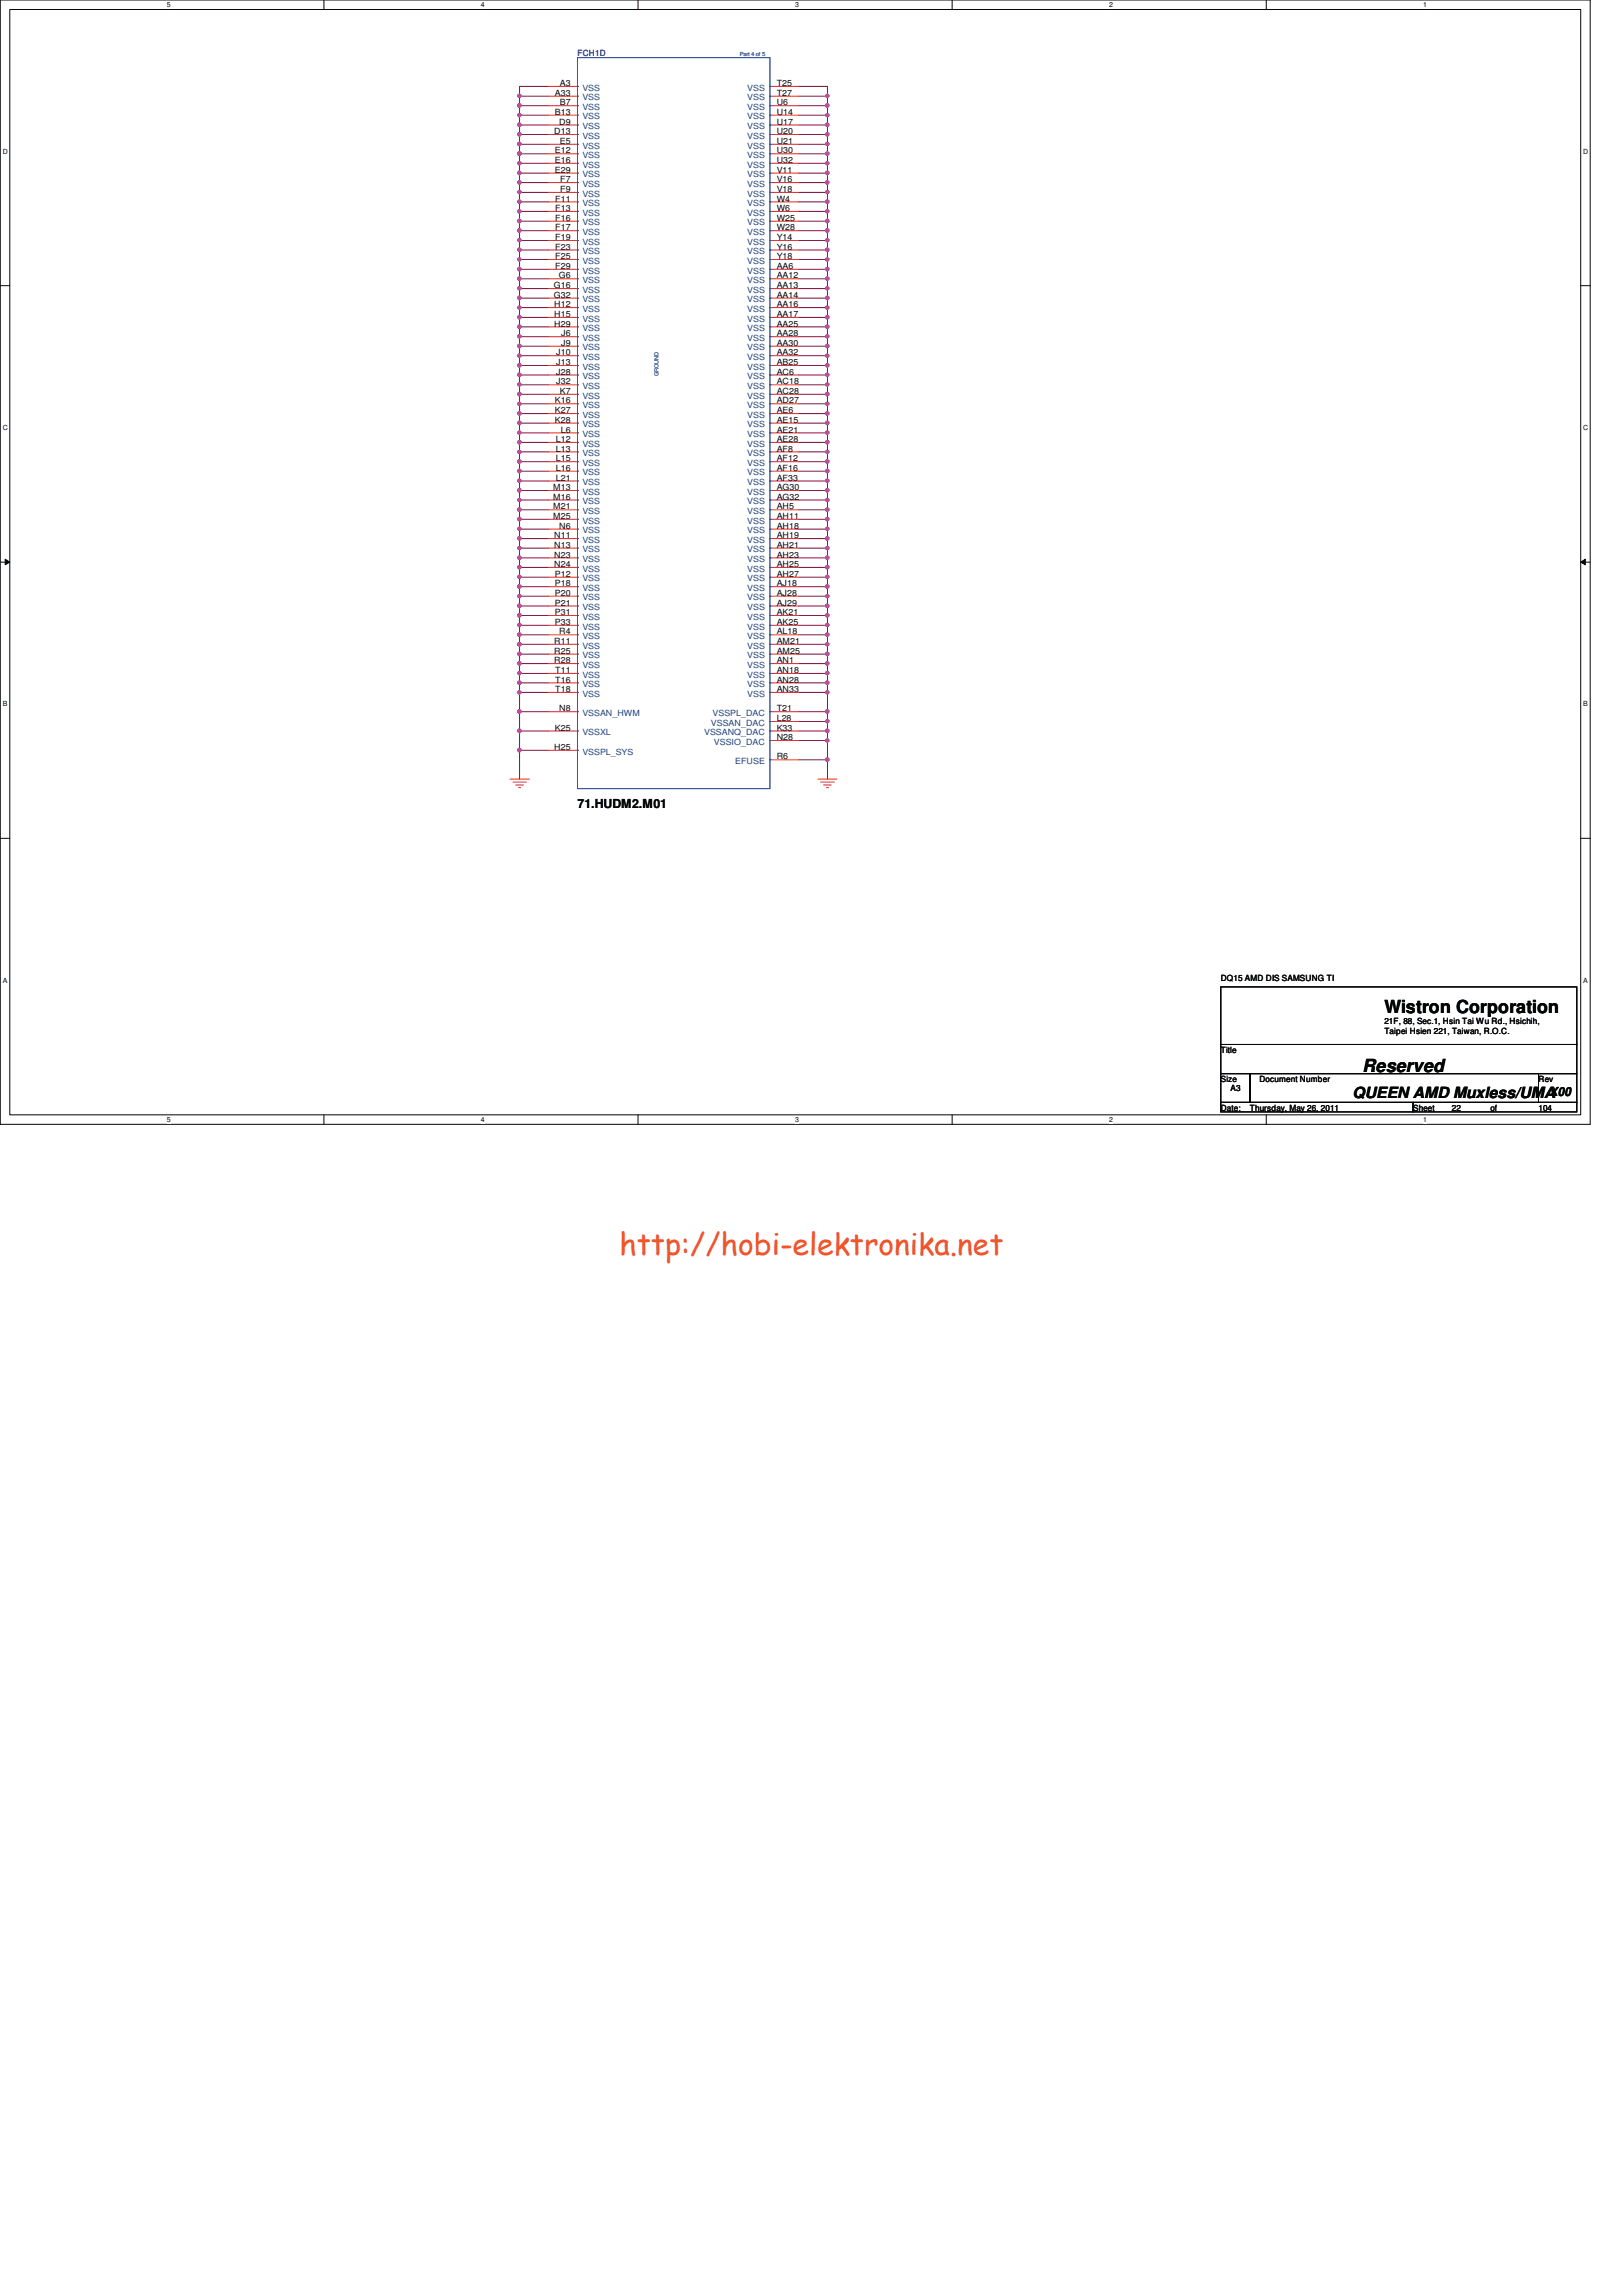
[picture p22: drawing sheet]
<svg xmlns="http://www.w3.org/2000/svg" width="210mm" height="297mm" viewBox="0 0 210 297" stroke-linecap="round" stroke-linejoin="round" font-family="sans-serif">
<defs><g id="words">
<text font-size="3.9" fill="#f15722" x="80.1" y="162.4">http://hobi-elektronika.net</text>
<g font-size="2.3" fill="#040505">
<text x="179.1" y="131.1">Wistron Corporation</text>
<text x="176.3" y="138.7">Reserved</text>
</g>
<text font-size="2" fill="#040505" x="175" y="142.1">QUEEN AMD Muxless/UMA</text>
<g font-size="1.6" fill="#040505">
<text x="74.7" y="104.6">71.HUDM2.M01</text>
<text x="200.5" y="141.8">X00</text>
</g>
<g font-size="1.1" fill="#040505">
<text x="72.4" y="11.1">A3</text>
<text x="100.5" y="11.1">T25</text>
<text x="71.7" y="17.4">D13</text>
<text x="71.8" y="14.9">B13</text>
<text x="71.8" y="12.4">A33</text>
<text x="72.3" y="16.1">D9</text>
<text x="72.4" y="13.6">B7</text>
<text x="100.5" y="17.4">U20</text>
<text x="100.5" y="16.1">U17</text>
<text x="100.5" y="14.9">U14</text>
<text x="100.5" y="13.6">U6</text>
<text x="100.5" y="12.4">T27</text>
<text x="71.8" y="22.4">E29</text>
<text x="71.8" y="21.1">E16</text>
<text x="71.8" y="19.9">E12</text>
<text x="72.4" y="18.6">E5</text>
<text x="72.5" y="23.6">F7</text>
<text x="100.5" y="23.6">V16</text>
<text x="100.5" y="22.4">V11</text>
<text x="100.5" y="21.1">U32</text>
<text x="100.5" y="19.9">U30</text>
<text x="100.5" y="18.6">U21</text>
<text x="71.8" y="29.8">F17</text>
<text x="71.8" y="28.6">F16</text>
<text x="71.8" y="27.3">F13</text>
<text x="71.8" y="26.1">F11</text>
<text x="72.5" y="24.8">F9</text>
<text x="100.5" y="29.8">W28</text>
<text x="100.5" y="28.6">W25</text>
<text x="100.5" y="27.3">W6</text>
<text x="100.5" y="26.1">W4</text>
<text x="100.5" y="24.8">V18</text>
<text x="71.8" y="34.8">F29</text>
<text x="71.8" y="33.5">F25</text>
<text x="71.8" y="32.3">F23</text>
<text x="71.8" y="31.1">F19</text>
<text x="100.5" y="34.8">AA6</text>
<text x="100.5" y="33.5">Y18</text>
<text x="100.5" y="32.3">Y16</text>
<text x="100.5" y="31.1">Y14</text>
<text x="71.7" y="38.5">G32</text>
<text x="71.7" y="37.3">G16</text>
<text x="71.7" y="41">H15</text>
<text x="71.7" y="39.8">H12</text>
<text x="72.3" y="36">G6</text>
<text x="100.5" y="41">AA17</text>
<text x="100.5" y="39.8">AA16</text>
<text x="100.5" y="38.5">AA14</text>
<text x="100.5" y="37.3">AA13</text>
<text x="100.5" y="36">AA12</text>
<text x="71.7" y="42.2">H29</text>
<text x="72" y="47.2">J13</text>
<text x="72" y="46">J10</text>
<text x="72.6" y="44.7">J9</text>
<text x="72.6" y="43.5">J6</text>
<text x="100.5" y="47.2">AB25</text>
<text x="100.5" y="46">AA32</text>
<text x="100.5" y="44.7">AA30</text>
<text x="100.5" y="43.5">AA28</text>
<text x="100.5" y="42.2">AA25</text>
<text x="71.8" y="53.5">K27</text>
<text x="71.8" y="52.2">K16</text>
<text x="72" y="49.7">J32</text>
<text x="72" y="48.5">J28</text>
<text x="72.4" y="51">K7</text>
<text x="100.5" y="53.5">AE6</text>
<text x="100.5" y="52.2">AD27</text>
<text x="100.5" y="51">AC28</text>
<text x="100.5" y="49.7">AC18</text>
<text x="100.5" y="48.5">AC6</text>
<text x="71.8" y="54.7">K28</text>
<text x="71.9" y="59.7">L15</text>
<text x="71.9" y="58.4">L13</text>
<text x="71.9" y="57.2">L12</text>
<text x="72.6" y="56">L6</text>
<text x="100.5" y="59.7">AF12</text>
<text x="100.5" y="58.4">AF8</text>
<text x="100.5" y="57.2">AE28</text>
<text x="100.5" y="56">AE21</text>
<text x="100.5" y="54.7">AE15</text>
<text x="71.6" y="65.9">M21</text>
<text x="71.6" y="64.6">M16</text>
<text x="71.6" y="63.4">M13</text>
<text x="71.9" y="62.2">L21</text>
<text x="71.9" y="60.9">L16</text>
<text x="100.5" y="65.9">AH5</text>
<text x="100.5" y="64.6">AG32</text>
<text x="100.5" y="63.4">AG30</text>
<text x="100.5" y="62.2">AF33</text>
<text x="100.5" y="60.9">AF16</text>
<text x="71.6" y="67.1">M25</text>
<text x="71.7" y="70.9">N13</text>
<text x="71.7" y="69.6">N11</text>
<text x="72.3" y="68.4">N6</text>
<text x="100.5" y="70.9">AH21</text>
<text x="100.5" y="69.6">AH19</text>
<text x="100.5" y="68.4">AH18</text>
<text x="100.5" y="67.1">AH11</text>
<text x="71.7" y="73.4">N24</text>
<text x="71.7" y="72.1">N23</text>
<text x="71.8" y="77.1">P20</text>
<text x="71.8" y="75.9">P18</text>
<text x="71.8" y="74.6">P12</text>
<text x="100.5" y="77.1">AJ28</text>
<text x="100.5" y="75.9">AJ18</text>
<text x="100.5" y="74.6">AH27</text>
<text x="100.5" y="73.4">AH25</text>
<text x="100.5" y="72.1">AH23</text>
<text x="71.7" y="83.3">R11</text>
<text x="71.8" y="80.9">P33</text>
<text x="71.8" y="79.6">P31</text>
<text x="71.8" y="78.4">P21</text>
<text x="72.3" y="82.1">R4</text>
<text x="100.5" y="83.3">AM21</text>
<text x="100.5" y="82.1">AL18</text>
<text x="100.5" y="80.9">AK25</text>
<text x="100.5" y="79.6">AK21</text>
<text x="100.5" y="78.4">AJ29</text>
<text x="71.7" y="85.8">R28</text>
<text x="71.7" y="84.6">R25</text>
<text x="71.8" y="89.5">T18</text>
<text x="71.8" y="88.3">T16</text>
<text x="71.8" y="87.1">T11</text>
<text x="100.5" y="89.5">AN33</text>
<text x="100.5" y="88.3">AN28</text>
<text x="100.5" y="87.1">AN18</text>
<text x="100.5" y="85.8">AN1</text>
<text x="100.5" y="84.6">AM25</text>
<text x="71.8" y="94.5">K25</text>
<text x="72.3" y="92">N8</text>
<text x="100.5" y="95.8">N28</text>
<text x="100.5" y="93.3">L28</text>
<text x="100.5" y="92">T21</text>
<text x="100.5" y="94.5">K33</text>
<text x="71.7" y="97">H25</text>
<text x="100.5" y="98.3">R6</text>
<text x="157.9" y="126.9">DQ15 AMD DIS SAMSUNG TI</text>
<text x="157.9" y="136.2">Title</text>
<text x="179.1" y="132.5">21F, 88, Sec.1, Hsin Tai Wu Rd., Hsichih,</text>
<text x="179.1" y="133.8">Taipei Hsien 221, Taiwan, R.O.C.</text>
<text x="157.9" y="140">Size</text>
<text x="157.9" y="143.7">Date:</text>
<text x="159.2" y="141.2">A3</text>
<text x="161.7" y="143.7">Thursday, May 26, 2011</text>
<text x="162.9" y="140">Document Number</text>
<text x="182.8" y="143.7">Sheet</text>
<text x="187.8" y="143.7">22</text>
<text x="192.8" y="143.7">of</text>
<text x="199" y="140">Rev</text>
<text x="199" y="143.7">104</text>
</g>
<text font-size="1.1" fill="#2d2d72" x="74.7" y="7.3">FCH1D</text>
<g font-size="1.1" fill="#1d437e">
<text x="75.3" y="11.7">VSS</text>
<text x="96.7" y="11.7">VSS</text>
<text x="75.3" y="17.9">VSS</text>
<text x="75.3" y="16.7">VSS</text>
<text x="75.3" y="15.5">VSS</text>
<text x="75.3" y="14.2">VSS</text>
<text x="75.3" y="13">VSS</text>
<text x="96.7" y="17.9">VSS</text>
<text x="96.7" y="16.7">VSS</text>
<text x="96.7" y="15.5">VSS</text>
<text x="96.7" y="14.2">VSS</text>
<text x="96.7" y="13">VSS</text>
<text x="75.3" y="22.9">VSS</text>
<text x="75.3" y="21.7">VSS</text>
<text x="75.3" y="20.4">VSS</text>
<text x="75.3" y="19.2">VSS</text>
<text x="96.7" y="22.9">VSS</text>
<text x="96.7" y="21.7">VSS</text>
<text x="96.7" y="20.4">VSS</text>
<text x="96.7" y="19.2">VSS</text>
<text x="75.3" y="29.2">VSS</text>
<text x="75.3" y="27.9">VSS</text>
<text x="75.3" y="26.7">VSS</text>
<text x="75.3" y="25.4">VSS</text>
<text x="75.3" y="24.2">VSS</text>
<text x="96.7" y="29.2">VSS</text>
<text x="96.7" y="27.9">VSS</text>
<text x="96.7" y="26.7">VSS</text>
<text x="96.7" y="25.4">VSS</text>
<text x="96.7" y="24.2">VSS</text>
<text x="75.3" y="35.4">VSS</text>
<text x="75.3" y="34.1">VSS</text>
<text x="75.3" y="32.9">VSS</text>
<text x="75.3" y="31.7">VSS</text>
<text x="75.3" y="30.4">VSS</text>
<text x="96.7" y="35.4">VSS</text>
<text x="96.7" y="34.1">VSS</text>
<text x="96.7" y="32.9">VSS</text>
<text x="96.7" y="31.7">VSS</text>
<text x="96.7" y="30.4">VSS</text>
<text x="75.3" y="41.6">VSS</text>
<text x="75.3" y="40.3">VSS</text>
<text x="75.3" y="39.1">VSS</text>
<text x="75.3" y="37.9">VSS</text>
<text x="75.3" y="36.6">VSS</text>
<text x="96.7" y="41.6">VSS</text>
<text x="96.7" y="40.3">VSS</text>
<text x="96.7" y="39.1">VSS</text>
<text x="96.7" y="37.9">VSS</text>
<text x="96.7" y="36.6">VSS</text>
<text x="75.3" y="47.8">VSS</text>
<text x="75.3" y="46.6">VSS</text>
<text x="75.3" y="45.3">VSS</text>
<text x="75.3" y="44.1">VSS</text>
<text x="75.3" y="42.8">VSS</text>
<text x="96.7" y="47.8">VSS</text>
<text x="96.7" y="46.6">VSS</text>
<text x="96.7" y="45.3">VSS</text>
<text x="96.7" y="44.1">VSS</text>
<text x="96.7" y="42.8">VSS</text>
<text x="75.3" y="52.8">VSS</text>
<text x="75.3" y="51.6">VSS</text>
<text x="75.3" y="50.3">VSS</text>
<text x="75.3" y="49.1">VSS</text>
<text x="96.7" y="52.8">VSS</text>
<text x="96.7" y="51.6">VSS</text>
<text x="96.7" y="50.3">VSS</text>
<text x="96.7" y="49.1">VSS</text>
<text x="75.3" y="59">VSS</text>
<text x="75.3" y="57.8">VSS</text>
<text x="75.3" y="56.6">VSS</text>
<text x="75.3" y="55.3">VSS</text>
<text x="75.3" y="54.1">VSS</text>
<text x="96.7" y="59">VSS</text>
<text x="96.7" y="57.8">VSS</text>
<text x="96.7" y="56.6">VSS</text>
<text x="96.7" y="55.3">VSS</text>
<text x="96.7" y="54.1">VSS</text>
<text x="75.3" y="65.2">VSS</text>
<text x="75.3" y="64">VSS</text>
<text x="75.3" y="62.8">VSS</text>
<text x="75.3" y="61.5">VSS</text>
<text x="75.3" y="60.3">VSS</text>
<text x="96.7" y="65.2">VSS</text>
<text x="96.7" y="64">VSS</text>
<text x="96.7" y="62.8">VSS</text>
<text x="96.7" y="61.5">VSS</text>
<text x="96.7" y="60.3">VSS</text>
<text x="75.3" y="71.5">VSS</text>
<text x="75.3" y="70.2">VSS</text>
<text x="75.3" y="69">VSS</text>
<text x="75.3" y="67.7">VSS</text>
<text x="75.3" y="66.5">VSS</text>
<text x="96.7" y="71.5">VSS</text>
<text x="96.7" y="70.2">VSS</text>
<text x="96.7" y="69">VSS</text>
<text x="96.7" y="67.7">VSS</text>
<text x="96.7" y="66.5">VSS</text>
<text x="75.3" y="77.7">VSS</text>
<text x="75.3" y="76.5">VSS</text>
<text x="75.3" y="75.2">VSS</text>
<text x="75.3" y="74">VSS</text>
<text x="75.3" y="72.7">VSS</text>
<text x="96.7" y="77.7">VSS</text>
<text x="96.7" y="76.5">VSS</text>
<text x="96.7" y="75.2">VSS</text>
<text x="96.7" y="74">VSS</text>
<text x="96.7" y="72.7">VSS</text>
<text x="75.3" y="83.9">VSS</text>
<text x="75.3" y="82.7">VSS</text>
<text x="75.3" y="81.4">VSS</text>
<text x="75.3" y="80.2">VSS</text>
<text x="75.3" y="79">VSS</text>
<text x="96.7" y="83.9">VSS</text>
<text x="96.7" y="82.7">VSS</text>
<text x="96.7" y="81.4">VSS</text>
<text x="96.7" y="80.2">VSS</text>
<text x="96.7" y="79">VSS</text>
<text x="75.3" y="88.9">VSS</text>
<text x="75.3" y="87.7">VSS</text>
<text x="75.3" y="86.4">VSS</text>
<text x="75.3" y="85.2">VSS</text>
<text x="96.7" y="88.9">VSS</text>
<text x="96.7" y="87.7">VSS</text>
<text x="96.7" y="86.4">VSS</text>
<text x="96.7" y="85.2">VSS</text>
<text x="75.3" y="95.1">VSSXL</text>
<text x="75.3" y="92.6">VSSAN_HWM</text>
<text x="75.3" y="90.1">VSS</text>
<text x="91.1" y="95.1">VSSANQ_DAC</text>
<text x="92" y="93.9">VSSAN_DAC</text>
<text x="92.2" y="92.6">VSSPL_DAC</text>
<text x="96.7" y="90.1">VSS</text>
<text x="75.3" y="97.6">VSSPL_SYS</text>
<text x="92.4" y="96.4">VSSIO_DAC</text>
<text x="95.1" y="98.8">EFUSE</text>
</g>
<g font-size=".9" fill="#040505">
<text x="21.6" y=".9">5</text>
<text x="62.2" y=".9">4</text>
<text x="102.9" y=".9">3</text>
<text x="143.5" y=".9">2</text>
<text x="184.1" y=".9">1</text>
<text x=".4" y="19.9">D</text>
<text x="204.8" y="19.9">D</text>
<text x=".4" y="55.6">C</text>
<text x="204.8" y="55.6">C</text>
<text x=".4" y="91.4">B</text>
<text x="204.8" y="91.4">B</text>
<text x=".4" y="127.1">A</text>
<text x="204.8" y="127.1">A</text>
<text x="21.6" y="145.2">5</text>
<text x="62.2" y="145.2">4</text>
<text x="102.9" y="145.2">3</text>
<text x="143.5" y="145.2">2</text>
<text x="184.1" y="145.2">1</text>
</g>
<g font-size=".7" fill="#3a53a4">
<text x="95.7" y="7.2">Part 4 of 5</text>
<text x="85.2" y="48.6" transform="rotate(-90 85.2 48.6)">GROUND</text>
</g>
</g></defs>
<path d="M0 0h205.7v145.5h-205.7zM1.3 1.2h203.2v143h-203.2z" fill="none" stroke="#040505" stroke-width=".13"/>
<g fill="#fff">
<path d="M21.6 .1h.5v1h-.5z"/>
<path d="M21.6 144.4h.5v1h-.5z"/>
</g>
<path d="M41.9 0v1.2M41.9 144.2v1.3" fill="none" stroke="#040505" stroke-width=".13"/>
<g fill="#fff">
<path d="M62.2 .1h.5v1h-.5z"/>
<path d="M62.2 144.4h.5v1h-.5z"/>
</g>
<path d="M82.5 0v1.2M82.5 144.2v1.3" fill="none" stroke="#040505" stroke-width=".13"/>
<g fill="#fff">
<path d="M102.9 .1h.5v1h-.5z"/>
<path d="M102.9 144.4h.5v1h-.5z"/>
</g>
<path d="M123.2 0v1.2M123.2 144.2v1.3" fill="none" stroke="#040505" stroke-width=".13"/>
<g fill="#fff">
<path d="M143.5 .1h.5v1h-.5z"/>
<path d="M143.5 144.4h.5v1h-.5z"/>
</g>
<path d="M163.8 0v1.2M163.8 144.2v1.3" fill="none" stroke="#040505" stroke-width=".13"/>
<g fill="#fff">
<path d="M184.1 .1h.6v1h-.6z"/>
<path d="M184.1 144.4h.6v1h-.6z"/>
<path d="M.4 19.1h.6v1h-.6z"/>
<path d="M204.8 19.1h.7v1h-.7z"/>
<path d="M.4 54.8h.6v1h-.6z"/>
<path d="M204.8 54.8h.7v1h-.7z"/>
</g>
<path d="M0 37h1.3M204.5 37h1.2" fill="none" stroke="#040505" stroke-width=".13"/>
<g fill="#fff">
<path d="M.4 90.6h.6v1h-.6z"/>
<path d="M204.8 90.6h.6v1h-.6z"/>
</g>
<path d="M0 72.7h1.3M204.5 72.7h1.2" fill="none" stroke="#040505" stroke-width=".13"/>
<path d="M.7 72.3l.6 .4-.6 .4z" fill="#040505"/>
<path d="M.7 72.3l.6 .4-.6 .4z" fill="none" stroke="#040505" stroke-width=".13"/>
<path d="M204.5 72.7l.6-.4v.8z" fill="#040505"/>
<path d="M204.5 72.7l.6-.4v.8z" fill="none" stroke="#040505" stroke-width=".13"/>
<g fill="#fff">
<path d="M.4 126.3h.5v1h-.5z"/>
<path d="M204.8 126.3h.6v1h-.6z"/>
</g>
<path d="M0 108.5h1.3M204.5 108.5h1.2" fill="none" stroke="#040505" stroke-width=".13"/>
<path d="M103.3 17.4h3.8v1.3" fill="none" stroke="#7f1542" stroke-width=".13"/>
<path d="M106.9 17.2h.3l.1 .2-.1 .1-.2 .1-.1-.1z" fill-rule="evenodd" fill="#b8529f"/>
<path d="M106.9 17.2h.3l.1 .2-.1 .1-.2 .1-.1-.1z" fill="none" stroke="#b8529f" stroke-width=".13"/>
<path d="M103.3 47.3h3.8M103.3 52.2h3.8M103.3 41.1h3.8M103.3 43.6h3.8M103.3 48.5h3.8M103.3 53.5h3.8M103.3 44.8h3.8" fill="none" stroke="#7f1542" stroke-width=".13"/>
<path d="M106.9 44.6h.3l.1 .1-.1 .2-.2 .1-.1-.1z" fill-rule="evenodd" fill="#b8529f"/>
<path d="M106.9 44.6h.3l.1 .1-.1 .2-.2 .1-.1-.1z" fill="none" stroke="#b8529f" stroke-width=".13"/>
<path d="M103.3 49.8h3.8M103.3 54.7h3.8" fill="none" stroke="#7f1542" stroke-width=".13"/>
<path d="M106.9 54.5h.3l.1 .2-.1 .2h-.2h-.1z" fill-rule="evenodd" fill="#b8529f"/>
<path d="M106.9 54.5h.3l.1 .2-.1 .2h-.2h-.1z" fill="none" stroke="#b8529f" stroke-width=".13"/>
<path d="M103.3 42.3h3.8M103.3 46h3.8M103.3 51h3.8M107.1 47.3v1.2" fill="none" stroke="#7f1542" stroke-width=".13"/>
<path d="M106.9 47.1h.3l.1 .1-.1 .2-.2 .1-.1-.1z" fill-rule="evenodd" fill="#b8529f"/>
<path d="M106.9 47.1h.3l.1 .1-.1 .2-.2 .1-.1-.1z" fill="none" stroke="#b8529f" stroke-width=".13"/>
<path d="M107.1 44.8v2.5" fill="none" stroke="#7f1542" stroke-width=".13"/>
<path d="M106.9 45.9h.3l.1 .1-.1 .2h-.2h-.1z" fill-rule="evenodd" fill="#b8529f"/>
<path d="M106.9 45.9h.3l.1 .1-.1 .2h-.2h-.1z" fill="none" stroke="#b8529f" stroke-width=".13"/>
<path d="M107.1 49.8v1.2" fill="none" stroke="#7f1542" stroke-width=".13"/>
<path d="M106.9 49.6h.3l.1 .1-.1 .2-.2 .1-.1-.1z" fill-rule="evenodd" fill="#b8529f"/>
<path d="M106.9 49.6h.3l.1 .1-.1 .2-.2 .1-.1-.1z" fill="none" stroke="#b8529f" stroke-width=".13"/>
<path d="M107.1 42.3v1.3" fill="none" stroke="#7f1542" stroke-width=".13"/>
<path d="M106.9 43.4h.3l.1 .1-.1 .2h-.2h-.1z" fill-rule="evenodd" fill="#b8529f"/>
<path d="M106.9 43.4h.3l.1 .1-.1 .2h-.2h-.1z" fill="none" stroke="#b8529f" stroke-width=".13"/>
<path d="M106.9 42.1h.3l.1 .1-.1 .2-.2 .1-.1-.1z" fill-rule="evenodd" fill="#b8529f"/>
<path d="M106.9 42.1h.3l.1 .1-.1 .2-.2 .1-.1-.1z" fill="none" stroke="#b8529f" stroke-width=".13"/>
<path d="M107.1 52.2v1.3" fill="none" stroke="#7f1542" stroke-width=".13"/>
<path d="M106.9 52.1h.3l.1 .1-.1 .2-.2 .1-.1-.1z" fill-rule="evenodd" fill="#b8529f"/>
<path d="M106.9 52.1h.3l.1 .1-.1 .2-.2 .1-.1-.1z" fill="none" stroke="#b8529f" stroke-width=".13"/>
<path d="M107.1 51v1.2" fill="none" stroke="#7f1542" stroke-width=".13"/>
<path d="M106.9 50.8h.3l.1 .2-.1 .1-.2 .1-.1-.1z" fill-rule="evenodd" fill="#b8529f"/>
<path d="M106.9 50.8h.3l.1 .2-.1 .1-.2 .1-.1-.1z" fill="none" stroke="#b8529f" stroke-width=".13"/>
<path d="M103.3 22.4h3.8v1.2" fill="none" stroke="#7f1542" stroke-width=".13"/>
<path d="M106.9 22.2h.3l.1 .2-.1 .1-.2 .1-.1-.1z" fill-rule="evenodd" fill="#b8529f"/>
<path d="M106.9 22.2h.3l.1 .2-.1 .1-.2 .1-.1-.1z" fill="none" stroke="#b8529f" stroke-width=".13"/>
<path d="M103.3 11.2h3.8M103.3 13.7h3.8v1.2" fill="none" stroke="#7f1542" stroke-width=".13"/>
<path d="M106.9 13.5h.3l.1 .1-.1 .2-.2 .1-.1-.1z" fill-rule="evenodd" fill="#b8529f"/>
<path d="M106.9 13.5h.3l.1 .1-.1 .2-.2 .1-.1-.1z" fill="none" stroke="#b8529f" stroke-width=".13"/>
<path d="M103.3 98.3h3.8" fill="none" stroke="#7f1542" stroke-width=".13"/>
<path d="M106.9 98.1h.3l.1 .2-.1 .1-.2 .1-.1-.1z" fill-rule="evenodd" fill="#b8529f"/>
<path d="M106.9 98.1h.3l.1 .2-.1 .1-.2 .1-.1-.1z" fill="none" stroke="#b8529f" stroke-width=".13"/>
<path d="M103.3 18.7h3.8v1.2M107.1 98.3v2.5" fill="none" stroke="#7f1542" stroke-width=".13"/>
<path d="M106.9 18.5h.3l.1 .1-.1 .2h-.2h-.1z" fill-rule="evenodd" fill="#b8529f"/>
<path d="M106.9 18.5h.3l.1 .1-.1 .2h-.2h-.1z" fill="none" stroke="#b8529f" stroke-width=".13"/>
<path d="M103.3 56h3.8M103.3 58.5h3.8M103.3 59.7h3.8M103.3 57.2h3.8M103.3 62.2h3.8M103.3 66h3.8v1.2h-3.8M103.3 63.5h3.8M103.3 68.5h3.8M103.3 64.7h3.8M103.3 61h3.8" fill="none" stroke="#7f1542" stroke-width=".13"/>
<path d="M106.9 65.8h.3l.1 .1-.1 .2-.2 .1-.1-.1z" fill-rule="evenodd" fill="#b8529f"/>
<path d="M106.9 65.8h.3l.1 .1-.1 .2-.2 .1-.1-.1z" fill="none" stroke="#b8529f" stroke-width=".13"/>
<path d="M107.1 59.7v1.3" fill="none" stroke="#7f1542" stroke-width=".13"/>
<path d="M106.9 59.5h.3l.1 .2-.1 .2h-.2h-.1z" fill-rule="evenodd" fill="#b8529f"/>
<path d="M106.9 59.5h.3l.1 .2-.1 .2h-.2h-.1z" fill="none" stroke="#b8529f" stroke-width=".13"/>
<path d="M107.1 56v1.2" fill="none" stroke="#7f1542" stroke-width=".13"/>
<path d="M106.9 55.8h.3l.1 .2-.1 .1-.2 .1-.1-.1z" fill-rule="evenodd" fill="#b8529f"/>
<path d="M106.9 55.8h.3l.1 .2-.1 .1-.2 .1-.1-.1z" fill="none" stroke="#b8529f" stroke-width=".13"/>
<path d="M107.1 64.7v1.3" fill="none" stroke="#7f1542" stroke-width=".13"/>
<path d="M106.9 64.5h.3l.1 .2-.1 .1-.2 .1-.1-.1z" fill-rule="evenodd" fill="#b8529f"/>
<path d="M106.9 64.5h.3l.1 .2-.1 .1-.2 .1-.1-.1z" fill="none" stroke="#b8529f" stroke-width=".13"/>
<path d="M107.1 63.5v1.2" fill="none" stroke="#7f1542" stroke-width=".13"/>
<path d="M106.9 63.3h.3l.1 .1-.1 .2-.2 .1-.1-.1z" fill-rule="evenodd" fill="#b8529f"/>
<path d="M106.9 63.3h.3l.1 .1-.1 .2-.2 .1-.1-.1z" fill="none" stroke="#b8529f" stroke-width=".13"/>
<path d="M103.3 23.6h3.8v1.3" fill="none" stroke="#7f1542" stroke-width=".13"/>
<path d="M106.9 23.4h.3l.1 .2-.1 .2h-.2h-.1z" fill-rule="evenodd" fill="#b8529f"/>
<path d="M106.9 23.4h.3l.1 .2-.1 .2h-.2h-.1z" fill="none" stroke="#b8529f" stroke-width=".13"/>
<path d="M107.1 11.2v1.2M103.3 69.7h3.8v1.2" fill="none" stroke="#7f1542" stroke-width=".13"/>
<path d="M106.9 69.5h.3l.1 .1-.1 .2-.2 .1-.1-.1z" fill-rule="evenodd" fill="#b8529f"/>
<path d="M106.9 69.5h.3l.1 .1-.1 .2-.2 .1-.1-.1z" fill="none" stroke="#b8529f" stroke-width=".13"/>
<path d="M103.3 14.9h3.8v1.3" fill="none" stroke="#7f1542" stroke-width=".13"/>
<path d="M106.9 14.7h.3l.1 .2-.1 .1-.2 .1-.1-.1z" fill-rule="evenodd" fill="#b8529f"/>
<path d="M106.9 14.7h.3l.1 .2-.1 .1-.2 .1-.1-.1z" fill="none" stroke="#b8529f" stroke-width=".13"/>
<path d="M103.3 19.9h3.8v1.2" fill="none" stroke="#7f1542" stroke-width=".13"/>
<path d="M106.9 19.7h.3l.1 .2-.1 .1-.2 .1-.1-.1z" fill-rule="evenodd" fill="#b8529f"/>
<path d="M106.9 19.7h.3l.1 .2-.1 .1-.2 .1-.1-.1z" fill="none" stroke="#b8529f" stroke-width=".13"/>
<path d="M103.3 88.3h3.8" fill="none" stroke="#7f1542" stroke-width=".13"/>
<path d="M106.9 88.2h.3l.1 .1-.1 .2-.2 .1-.1-.1z" fill-rule="evenodd" fill="#b8529f"/>
<path d="M106.9 88.2h.3l.1 .1-.1 .2-.2 .1-.1-.1z" fill="none" stroke="#b8529f" stroke-width=".13"/>
<path d="M103.3 93.3h3.8M103.3 82.1h3.8M103.3 84.6h3.8v1.3h-3.8M103.3 89.6h3.8M103.3 94.6h3.8M103.3 95.8h3.8M103.3 83.4h3.8M103.3 87.1h3.8M103.3 92.1h3.8" fill="none" stroke="#7f1542" stroke-width=".13"/>
<path d="M106.9 84.4h.3l.1 .2-.1 .2h-.2h-.1z" fill-rule="evenodd" fill="#b8529f"/>
<path d="M106.9 84.4h.3l.1 .2-.1 .2h-.2h-.1z" fill="none" stroke="#b8529f" stroke-width=".13"/>
<path d="M107.1 82.1v1.3" fill="none" stroke="#7f1542" stroke-width=".13"/>
<path d="M106.9 81.9h.3l.1 .2-.1 .2h-.2h-.1z" fill-rule="evenodd" fill="#b8529f"/>
<path d="M106.9 81.9h.3l.1 .2-.1 .2h-.2h-.1z" fill="none" stroke="#b8529f" stroke-width=".13"/>
<path d="M107.1 92.1v1.2" fill="none" stroke="#7f1542" stroke-width=".13"/>
<path d="M106.9 91.9h.3l.1 .1-.1 .2-.2 .1-.1-.1z" fill-rule="evenodd" fill="#b8529f"/>
<path d="M106.9 91.9h.3l.1 .1-.1 .2-.2 .1-.1-.1z" fill="none" stroke="#b8529f" stroke-width=".13"/>
<path d="M107.1 83.4v1.2" fill="none" stroke="#7f1542" stroke-width=".13"/>
<path d="M106.9 83.2h.3l.1 .2-.1 .1-.2 .1-.1-.1z" fill-rule="evenodd" fill="#b8529f"/>
<path d="M106.9 83.2h.3l.1 .2-.1 .1-.2 .1-.1-.1z" fill="none" stroke="#b8529f" stroke-width=".13"/>
<path d="M107.1 85.9v1.2" fill="none" stroke="#7f1542" stroke-width=".13"/>
<path d="M106.9 85.7h.3l.1 .1-.1 .2-.2 .1-.1-.1z" fill-rule="evenodd" fill="#b8529f"/>
<path d="M106.9 85.7h.3l.1 .1-.1 .2-.2 .1-.1-.1z" fill="none" stroke="#b8529f" stroke-width=".13"/>
<path d="M103.3 12.4h3.8M103.3 16.2h3.8v1.2M103.3 24.9h3.8M103.3 78.4h3.8" fill="none" stroke="#7f1542" stroke-width=".13"/>
<path d="M106.9 16h.3l.1 .1-.1 .2-.2 .1-.1-.1z" fill-rule="evenodd" fill="#b8529f"/>
<path d="M106.9 16h.3l.1 .1-.1 .2-.2 .1-.1-.1z" fill="none" stroke="#b8529f" stroke-width=".13"/>
<path d="M103.3 32.3h3.8M103.3 37.3h3.8M103.3 26.1h3.8M103.3 28.6h3.8M103.3 33.6h3.8M103.3 38.6h3.8M103.3 29.8h3.8M103.3 34.8h3.8" fill="none" stroke="#7f1542" stroke-width=".13"/>
<path d="M106.9 34.6h.3l.1 .2-.1 .2-.2 .1-.1-.1z" fill-rule="evenodd" fill="#b8529f"/>
<path d="M106.9 34.6h.3l.1 .2-.1 .2-.2 .1-.1-.1z" fill="none" stroke="#b8529f" stroke-width=".13"/>
<path d="M103.3 39.8h3.8M103.3 27.3h3.8" fill="none" stroke="#7f1542" stroke-width=".13"/>
<path d="M106.9 27.2h.3l.1 .1-.1 .2-.2 .1-.1-.1z" fill-rule="evenodd" fill="#b8529f"/>
<path d="M106.9 27.2h.3l.1 .1-.1 .2-.2 .1-.1-.1z" fill="none" stroke="#b8529f" stroke-width=".13"/>
<path d="M103.3 31.1h3.8M103.3 36.1h3.8M107.1 37.3v1.3" fill="none" stroke="#7f1542" stroke-width=".13"/>
<path d="M106.9 37.1h.3l.1 .2-.1 .1-.2 .1-.1-.1z" fill-rule="evenodd" fill="#b8529f"/>
<path d="M106.9 37.1h.3l.1 .2-.1 .1-.2 .1-.1-.1z" fill="none" stroke="#b8529f" stroke-width=".13"/>
<path d="M107.1 31.1v1.2M107.1 34.8v1.3" fill="none" stroke="#7f1542" stroke-width=".13"/>
<path d="M106.9 30.9h.3l.1 .2-.1 .1-.2 .1-.1-.1z" fill-rule="evenodd" fill="#b8529f"/>
<path d="M106.9 30.9h.3l.1 .2-.1 .1-.2 .1-.1-.1z" fill="none" stroke="#b8529f" stroke-width=".13"/>
<path d="M107.1 36.1v1.2" fill="none" stroke="#7f1542" stroke-width=".13"/>
<path d="M106.9 35.9h.3l.1 .1-.1 .2-.2 .1-.1-.1z" fill-rule="evenodd" fill="#b8529f"/>
<path d="M106.9 35.9h.3l.1 .1-.1 .2-.2 .1-.1-.1z" fill="none" stroke="#b8529f" stroke-width=".13"/>
<path d="M107.1 32.3v1.3" fill="none" stroke="#7f1542" stroke-width=".13"/>
<path d="M106.9 32.1h.3l.1 .2-.1 .2-.2 .1-.1-.1z" fill-rule="evenodd" fill="#b8529f"/>
<path d="M106.9 32.1h.3l.1 .2-.1 .2-.2 .1-.1-.1z" fill="none" stroke="#b8529f" stroke-width=".13"/>
<path d="M107.1 27.3v2.5" fill="none" stroke="#7f1542" stroke-width=".13"/>
<path d="M106.9 28.4h.3l.1 .2-.1 .1-.2 .1-.1-.1z" fill-rule="evenodd" fill="#b8529f"/>
<path d="M106.9 28.4h.3l.1 .2-.1 .1-.2 .1-.1-.1z" fill="none" stroke="#b8529f" stroke-width=".13"/>
<path d="M103.3 21.1h3.8v1.3" fill="none" stroke="#7f1542" stroke-width=".13"/>
<path d="M106.9 21h.3l.1 .1-.1 .2h-.2h-.1z" fill-rule="evenodd" fill="#b8529f"/>
<path d="M106.9 21h.3l.1 .1-.1 .2h-.2h-.1z" fill="none" stroke="#b8529f" stroke-width=".13"/>
<path d="M107.1 94.6v1.2" fill="none" stroke="#7f1542" stroke-width=".13"/>
<path d="M106.9 94.4h.3l.1 .1-.1 .2-.2 .1-.1-.1z" fill-rule="evenodd" fill="#b8529f"/>
<path d="M106.9 94.4h.3l.1 .1-.1 .2-.2 .1-.1-.1z" fill="none" stroke="#b8529f" stroke-width=".13"/>
<path d="M107.1 93.3v1.3" fill="none" stroke="#7f1542" stroke-width=".13"/>
<path d="M106.9 93.1h.3l.1 .2-.1 .1-.2 .1-.1-.1z" fill-rule="evenodd" fill="#b8529f"/>
<path d="M106.9 93.1h.3l.1 .2-.1 .1-.2 .1-.1-.1z" fill="none" stroke="#b8529f" stroke-width=".13"/>
<path d="M107.1 80.9v1.2M107.1 87.1v1.2" fill="none" stroke="#7f1542" stroke-width=".13"/>
<path d="M106.9 86.9h.3l.1 .2-.1 .1-.2 .1-.1-.1z" fill-rule="evenodd" fill="#b8529f"/>
<path d="M106.9 86.9h.3l.1 .2-.1 .1-.2 .1-.1-.1z" fill="none" stroke="#b8529f" stroke-width=".13"/>
<path d="M107.1 61v1.2" fill="none" stroke="#7f1542" stroke-width=".13"/>
<path d="M106.9 60.8h.3l.1 .1-.1 .2-.2 .1-.1-.1z" fill-rule="evenodd" fill="#b8529f"/>
<path d="M106.9 60.8h.3l.1 .1-.1 .2-.2 .1-.1-.1z" fill="none" stroke="#b8529f" stroke-width=".13"/>
<path d="M107.1 53.5v1.2" fill="none" stroke="#7f1542" stroke-width=".13"/>
<path d="M106.9 53.3h.3l.1 .2-.1 .1-.2 .1-.1-.1z" fill-rule="evenodd" fill="#b8529f"/>
<path d="M106.9 53.3h.3l.1 .2-.1 .1-.2 .1-.1-.1z" fill="none" stroke="#b8529f" stroke-width=".13"/>
<path d="M107.1 68.5v1.2" fill="none" stroke="#7f1542" stroke-width=".13"/>
<path d="M106.9 68.3h.3l.1 .1-.1 .1-.2 .1-.1-.1z" fill-rule="evenodd" fill="#b8529f"/>
<path d="M106.9 68.3h.3l.1 .1-.1 .1-.2 .1-.1-.1z" fill="none" stroke="#b8529f" stroke-width=".13"/>
<path d="M107.1 39.8v1.3" fill="none" stroke="#7f1542" stroke-width=".13"/>
<path d="M106.9 39.6h.3l.1 .2-.1 .1-.2 .1-.1-.1z" fill-rule="evenodd" fill="#b8529f"/>
<path d="M106.9 39.6h.3l.1 .2-.1 .1-.2 .1-.1-.1z" fill="none" stroke="#b8529f" stroke-width=".13"/>
<path d="M107.1 58.5v1.2M107.1 70.9v1.3" fill="none" stroke="#7f1542" stroke-width=".13"/>
<path d="M106.9 58.3h.3l.1 .2-.1 .1-.2 .1-.1-.1z" fill-rule="evenodd" fill="#b8529f"/>
<path d="M106.9 58.3h.3l.1 .2-.1 .1-.2 .1-.1-.1z" fill="none" stroke="#b8529f" stroke-width=".13"/>
<path d="M107.1 48.5v1.3" fill="none" stroke="#7f1542" stroke-width=".13"/>
<path d="M106.9 48.3h.3l.1 .2-.1 .1-.2 .1-.1-.1z" fill-rule="evenodd" fill="#b8529f"/>
<path d="M106.9 48.3h.3l.1 .2-.1 .1-.2 .1-.1-.1z" fill="none" stroke="#b8529f" stroke-width=".13"/>
<path d="M107.1 43.6v1.2M107.1 72.2v1.2" fill="none" stroke="#7f1542" stroke-width=".13"/>
<path d="M106.9 72h.3l.1 .1-.1 .2-.2 .1-.1-.1z" fill-rule="evenodd" fill="#b8529f"/>
<path d="M106.9 72h.3l.1 .1-.1 .2-.2 .1-.1-.1z" fill="none" stroke="#b8529f" stroke-width=".13"/>
<path d="M107.1 54.7v1.3M107.1 62.2v1.3M107.1 88.3v1.3" fill="none" stroke="#7f1542" stroke-width=".13"/>
<path d="M106.9 62h.3l.1 .2-.1 .1-.2 .1-.1-.1z" fill-rule="evenodd" fill="#b8529f"/>
<path d="M106.9 62h.3l.1 .2-.1 .1-.2 .1-.1-.1z" fill="none" stroke="#b8529f" stroke-width=".13"/>
<path d="M107.1 26.1v1.2" fill="none" stroke="#7f1542" stroke-width=".13"/>
<path d="M106.9 25.9h.3l.1 .2-.1 .2h-.2h-.1z" fill-rule="evenodd" fill="#b8529f"/>
<path d="M106.9 25.9h.3l.1 .2-.1 .2h-.2h-.1z" fill="none" stroke="#b8529f" stroke-width=".13"/>
<path d="M107.1 67.2v1.3" fill="none" stroke="#7f1542" stroke-width=".13"/>
<path d="M106.9 67h.3l.1 .1-.1 .2-.2 .1-.1-.1z" fill-rule="evenodd" fill="#b8529f"/>
<path d="M106.9 67h.3l.1 .1-.1 .2-.2 .1-.1-.1z" fill="none" stroke="#b8529f" stroke-width=".13"/>
<path d="M107.1 95.8v2.5" fill="none" stroke="#7f1542" stroke-width=".13"/>
<path d="M106.9 95.6h.3l.1 .2-.1 .1-.2 .1-.1-.1z" fill-rule="evenodd" fill="#b8529f"/>
<path d="M106.9 95.6h.3l.1 .2-.1 .1-.2 .1-.1-.1z" fill="none" stroke="#b8529f" stroke-width=".13"/>
<path d="M107.1 41.1v1.2" fill="none" stroke="#7f1542" stroke-width=".13"/>
<path d="M106.9 40.9h.3l.1 .1-.1 .2-.2 .1-.1-.1z" fill-rule="evenodd" fill="#b8529f"/>
<path d="M106.9 40.9h.3l.1 .1-.1 .2-.2 .1-.1-.1z" fill="none" stroke="#b8529f" stroke-width=".13"/>
<path d="M107.1 29.8v1.3" fill="none" stroke="#7f1542" stroke-width=".13"/>
<path d="M106.9 29.6h.3l.1 .2-.1 .2-.2 .1-.1-.1z" fill-rule="evenodd" fill="#b8529f"/>
<path d="M106.9 29.6h.3l.1 .2-.1 .2-.2 .1-.1-.1z" fill="none" stroke="#b8529f" stroke-width=".13"/>
<path d="M107.1 33.6v1.2" fill="none" stroke="#7f1542" stroke-width=".13"/>
<path d="M106.9 33.4h.3l.1 .2-.1 .1-.2 .1-.1-.1z" fill-rule="evenodd" fill="#b8529f"/>
<path d="M106.9 33.4h.3l.1 .2-.1 .1-.2 .1-.1-.1z" fill="none" stroke="#b8529f" stroke-width=".13"/>
<path d="M107.1 89.6v2.5" fill="none" stroke="#7f1542" stroke-width=".13"/>
<path d="M106.9 89.4h.3l.1 .2-.1 .1-.2 .1-.1-.1z" fill-rule="evenodd" fill="#b8529f"/>
<path d="M106.9 89.4h.3l.1 .2-.1 .1-.2 .1-.1-.1z" fill="none" stroke="#b8529f" stroke-width=".13"/>
<path d="M107.1 57.2v1.3" fill="none" stroke="#7f1542" stroke-width=".13"/>
<path d="M106.9 57h.3l.1 .2-.1 .2h-.2h-.1z" fill-rule="evenodd" fill="#b8529f"/>
<path d="M106.9 57h.3l.1 .2-.1 .2h-.2h-.1z" fill="none" stroke="#b8529f" stroke-width=".13"/>
<path d="M107.1 38.6v1.2" fill="none" stroke="#7f1542" stroke-width=".13"/>
<path d="M106.9 38.4h.3l.1 .1-.1 .2-.2 .1-.1-.1z" fill-rule="evenodd" fill="#b8529f"/>
<path d="M106.9 38.4h.3l.1 .1-.1 .2-.2 .1-.1-.1z" fill="none" stroke="#b8529f" stroke-width=".13"/>
<path d="M107.1 24.9v1.2" fill="none" stroke="#7f1542" stroke-width=".13"/>
<path d="M106.9 24.7h.3l.1 .1-.1 .2-.2 .1-.1-.1z" fill-rule="evenodd" fill="#b8529f"/>
<path d="M106.9 24.7h.3l.1 .1-.1 .2-.2 .1-.1-.1z" fill="none" stroke="#b8529f" stroke-width=".13"/>
<path d="M103.3 72.2h3.8M103.3 73.4h3.8" fill="none" stroke="#7f1542" stroke-width=".13"/>
<path d="M106.9 73.2h.3l.1 .2-.1 .1-.2 .1-.1-.1z" fill-rule="evenodd" fill="#b8529f"/>
<path d="M106.9 73.2h.3l.1 .2-.1 .1-.2 .1-.1-.1z" fill="none" stroke="#b8529f" stroke-width=".13"/>
<path d="M103.3 74.7h3.8M103.3 70.9h3.8" fill="none" stroke="#7f1542" stroke-width=".13"/>
<path d="M106.9 70.8h.3l.1 .1-.1 .1-.2 .1-.1-.1z" fill-rule="evenodd" fill="#b8529f"/>
<path d="M106.9 70.8h.3l.1 .1-.1 .1-.2 .1-.1-.1z" fill="none" stroke="#b8529f" stroke-width=".13"/>
<path d="M107.1 12.4v1.3M107.1 73.4v1.3M107.1 77.1v1.3" fill="none" stroke="#7f1542" stroke-width=".13"/>
<path d="M106.9 12.3h.3l.1 .1-.1 .1-.2 .1-.1-.1z" fill-rule="evenodd" fill="#b8529f"/>
<path d="M106.9 12.3h.3l.1 .1-.1 .1-.2 .1-.1-.1z" fill="none" stroke="#b8529f" stroke-width=".13"/>
<path d="M103.3 75.9h3.8" fill="none" stroke="#7f1542" stroke-width=".13"/>
<path d="M106.9 75.7h.3l.1 .2-.1 .1-.2 .1-.1-.1z" fill-rule="evenodd" fill="#b8529f"/>
<path d="M106.9 75.7h.3l.1 .2-.1 .1-.2 .1-.1-.1z" fill="none" stroke="#b8529f" stroke-width=".13"/>
<path d="M107.1 74.7v1.2" fill="none" stroke="#7f1542" stroke-width=".13"/>
<path d="M106.9 74.5h.3l.1 .1-.1 .2h-.2h-.1z" fill-rule="evenodd" fill="#b8529f"/>
<path d="M106.9 74.5h.3l.1 .1-.1 .2h-.2h-.1z" fill="none" stroke="#b8529f" stroke-width=".13"/>
<path d="M103.3 77.1h3.8" fill="none" stroke="#7f1542" stroke-width=".13"/>
<path d="M106.9 77h.3l.1 .1-.1 .2h-.2h-.1z" fill-rule="evenodd" fill="#b8529f"/>
<path d="M106.9 77h.3l.1 .1-.1 .2h-.2h-.1z" fill="none" stroke="#b8529f" stroke-width=".13"/>
<path d="M103.3 79.6h3.8M107.1 75.9v1.2" fill="none" stroke="#7f1542" stroke-width=".13"/>
<path d="M106.9 79.4h.3l.1 .2-.1 .2h-.2h-.1z" fill-rule="evenodd" fill="#b8529f"/>
<path d="M106.9 79.4h.3l.1 .2-.1 .2h-.2h-.1z" fill="none" stroke="#b8529f" stroke-width=".13"/>
<path d="M107.1 78.4v1.2" fill="none" stroke="#7f1542" stroke-width=".13"/>
<path d="M106.9 78.2h.3l.1 .2-.1 .1-.2 .1-.1-.1z" fill-rule="evenodd" fill="#b8529f"/>
<path d="M106.9 78.2h.3l.1 .2-.1 .1-.2 .1-.1-.1z" fill="none" stroke="#b8529f" stroke-width=".13"/>
<path d="M103.3 80.9h3.8" fill="none" stroke="#7f1542" stroke-width=".13"/>
<path d="M106.9 80.7h.3l.1 .2-.1 .1-.2 .1-.1-.1z" fill-rule="evenodd" fill="#b8529f"/>
<path d="M106.9 80.7h.3l.1 .2-.1 .1-.2 .1-.1-.1z" fill="none" stroke="#b8529f" stroke-width=".13"/>
<path d="M67.2 33.6v1.2h3.7M67.2 77.1h3.7M107.1 79.6v1.3" fill="none" stroke="#7f1542" stroke-width=".13"/>
<path d="M67 77h.4v.1v.2h-.2h-.2z" fill-rule="evenodd" fill="#b8529f"/>
<path d="M67 77h.4v.1v.2h-.2h-.2z" fill="none" stroke="#b8529f" stroke-width=".13"/>
<path d="M67.2 75.9v1.2" fill="none" stroke="#7f1542" stroke-width=".13"/>
<path d="M67 75.7h.4v.2v.1l-.2 .1-.2-.1z" fill-rule="evenodd" fill="#b8529f"/>
<path d="M67 75.7h.4v.2v.1l-.2 .1-.2-.1z" fill="none" stroke="#b8529f" stroke-width=".13"/>
<path d="M67.2 69.7v1.2h3.7" fill="none" stroke="#7f1542" stroke-width=".13"/>
<path d="M67 69.5h.4v.1v.2l-.2 .1-.2-.1z" fill-rule="evenodd" fill="#b8529f"/>
<path d="M67 69.5h.4v.1v.2l-.2 .1-.2-.1z" fill="none" stroke="#b8529f" stroke-width=".13"/>
<path d="M67.2 79.6h3.7" fill="none" stroke="#7f1542" stroke-width=".13"/>
<path d="M67 79.4h.4v.2v.2h-.2h-.2z" fill-rule="evenodd" fill="#b8529f"/>
<path d="M67 79.4h.4v.2v.2h-.2h-.2z" fill="none" stroke="#b8529f" stroke-width=".13"/>
<path d="M67.2 78.4v1.2" fill="none" stroke="#7f1542" stroke-width=".13"/>
<path d="M67 78.2h.4v.2v.1l-.2 .1-.2-.1z" fill-rule="evenodd" fill="#b8529f"/>
<path d="M67 78.2h.4v.2v.1l-.2 .1-.2-.1z" fill="none" stroke="#b8529f" stroke-width=".13"/>
<path d="M67.2 70.9v1.3h3.7" fill="none" stroke="#7f1542" stroke-width=".13"/>
<path d="M67 70.8h.4v.1v.1l-.2 .1-.2-.1z" fill-rule="evenodd" fill="#b8529f"/>
<path d="M67 70.8h.4v.1v.1l-.2 .1-.2-.1z" fill="none" stroke="#b8529f" stroke-width=".13"/>
<path d="M67.2 80.9h3.7" fill="none" stroke="#7f1542" stroke-width=".13"/>
<path d="M67 80.7h.4v.2v.1l-.2 .1-.2-.1z" fill-rule="evenodd" fill="#b8529f"/>
<path d="M67 80.7h.4v.2v.1l-.2 .1-.2-.1z" fill="none" stroke="#b8529f" stroke-width=".13"/>
<path d="M67.2 11.2v1.2h3.7M67.2 18.7h3.7M67.2 77.1v1.3h3.7M67.2 79.6v1.3" fill="none" stroke="#7f1542" stroke-width=".13"/>
<path d="M67 18.5h.4v.1v.2h-.2h-.2z" fill-rule="evenodd" fill="#b8529f"/>
<path d="M67 18.5h.4v.1v.2h-.2h-.2z" fill="none" stroke="#b8529f" stroke-width=".13"/>
<path d="M67.2 19.9h3.7" fill="none" stroke="#7f1542" stroke-width=".13"/>
<path d="M67 19.7h.4v.2v.1l-.2 .1-.2-.1z" fill-rule="evenodd" fill="#b8529f"/>
<path d="M67 19.7h.4v.2v.1l-.2 .1-.2-.1z" fill="none" stroke="#b8529f" stroke-width=".13"/>
<path d="M67.2 44.8h3.7M67.2 49.8h3.7M67.2 46h3.7M67.2 47.3h3.7M67.2 48.5h3.7M67.2 42.3v1.3h3.7" fill="none" stroke="#7f1542" stroke-width=".13"/>
<path d="M67 42.1h.4v.1v.2l-.2 .1-.2-.1z" fill-rule="evenodd" fill="#b8529f"/>
<path d="M67 42.1h.4v.1v.2l-.2 .1-.2-.1z" fill="none" stroke="#b8529f" stroke-width=".13"/>
<path d="M67.2 43.6v1.2" fill="none" stroke="#7f1542" stroke-width=".13"/>
<path d="M67 43.4h.4v.1v.2h-.2h-.2z" fill-rule="evenodd" fill="#b8529f"/>
<path d="M67 43.4h.4v.1v.2h-.2h-.2z" fill="none" stroke="#b8529f" stroke-width=".13"/>
<path d="M67.2 46v1.3" fill="none" stroke="#7f1542" stroke-width=".13"/>
<path d="M67 45.9h.4v.1v.2h-.2h-.2z" fill-rule="evenodd" fill="#b8529f"/>
<path d="M67 45.9h.4v.1v.2h-.2h-.2z" fill="none" stroke="#b8529f" stroke-width=".13"/>
<path d="M67.2 47.3v1.2" fill="none" stroke="#7f1542" stroke-width=".13"/>
<path d="M67 47.1h.4v.1v.2l-.2 .1-.2-.1z" fill-rule="evenodd" fill="#b8529f"/>
<path d="M67 47.1h.4v.1v.2l-.2 .1-.2-.1z" fill="none" stroke="#b8529f" stroke-width=".13"/>
<path d="M67.2 44.8v1.2" fill="none" stroke="#7f1542" stroke-width=".13"/>
<path d="M67 44.6h.4v.1v.2l-.2 .1-.2-.1z" fill-rule="evenodd" fill="#b8529f"/>
<path d="M67 44.6h.4v.1v.2l-.2 .1-.2-.1z" fill="none" stroke="#b8529f" stroke-width=".13"/>
<path d="M67.2 48.5v1.3" fill="none" stroke="#7f1542" stroke-width=".13"/>
<path d="M67 48.3h.4v.2v.1l-.2 .1-.2-.1z" fill-rule="evenodd" fill="#b8529f"/>
<path d="M67 48.3h.4v.2v.1l-.2 .1-.2-.1z" fill="none" stroke="#b8529f" stroke-width=".13"/>
<path d="M67.2 14.9v1.3h3.7" fill="none" stroke="#7f1542" stroke-width=".13"/>
<path d="M67 14.7h.4v.2v.1l-.2 .1-.2-.1z" fill-rule="evenodd" fill="#b8529f"/>
<path d="M67 14.7h.4v.2v.1l-.2 .1-.2-.1z" fill="none" stroke="#b8529f" stroke-width=".13"/>
<path d="M67.2 16.2v1.2h3.7" fill="none" stroke="#7f1542" stroke-width=".13"/>
<path d="M67 16h.4v.1v.2l-.2 .1-.2-.1z" fill-rule="evenodd" fill="#b8529f"/>
<path d="M67 16h.4v.1v.2l-.2 .1-.2-.1z" fill="none" stroke="#b8529f" stroke-width=".13"/>
<path d="M67.2 12.4v1.3h3.7" fill="none" stroke="#7f1542" stroke-width=".13"/>
<path d="M67 12.3h.4v.1v.1l-.2 .1-.2-.1z" fill-rule="evenodd" fill="#b8529f"/>
<path d="M67 12.3h.4v.1v.1l-.2 .1-.2-.1z" fill="none" stroke="#b8529f" stroke-width=".13"/>
<path d="M67.2 84.6h3.7" fill="none" stroke="#7f1542" stroke-width=".13"/>
<path d="M67 84.4h.4v.2v.2h-.2h-.2z" fill-rule="evenodd" fill="#b8529f"/>
<path d="M67 84.4h.4v.2v.2h-.2h-.2z" fill="none" stroke="#b8529f" stroke-width=".13"/>
<path d="M67.2 82.1h3.7M67.2 83.4h3.7" fill="none" stroke="#7f1542" stroke-width=".13"/>
<path d="M67 83.2h.4v.2v.1l-.2 .1-.2-.1z" fill-rule="evenodd" fill="#b8529f"/>
<path d="M67 83.2h.4v.2v.1l-.2 .1-.2-.1z" fill="none" stroke="#b8529f" stroke-width=".13"/>
<path d="M67.2 87.1h3.7M67.2 85.9h3.7M70.9 88.3h-3.7v1.3h3.7" fill="none" stroke="#7f1542" stroke-width=".13"/>
<path d="M67 88.2h.4v.1v.2l-.2 .1-.2-.1z" fill-rule="evenodd" fill="#b8529f"/>
<path d="M67 88.2h.4v.1v.2l-.2 .1-.2-.1z" fill="none" stroke="#b8529f" stroke-width=".13"/>
<path d="M67.2 83.4v2.5" fill="none" stroke="#7f1542" stroke-width=".13"/>
<path d="M67 83.2h.4v.2v.1l-.2 .1-.2-.1z" fill-rule="evenodd" fill="#b8529f"/>
<path d="M67 83.2h.4v.2v.1l-.2 .1-.2-.1z" fill="none" stroke="#b8529f" stroke-width=".13"/>
<path d="M67.2 87.1v1.2" fill="none" stroke="#7f1542" stroke-width=".13"/>
<path d="M67 86.9h.4v.2v.1l-.2 .1-.2-.1z" fill-rule="evenodd" fill="#b8529f"/>
<path d="M67 86.9h.4v.2v.1l-.2 .1-.2-.1z" fill="none" stroke="#b8529f" stroke-width=".13"/>
<path d="M67.2 85.9v1.2" fill="none" stroke="#7f1542" stroke-width=".13"/>
<path d="M67 85.7h.4v.1v.2l-.2 .1-.2-.1z" fill-rule="evenodd" fill="#b8529f"/>
<path d="M67 85.7h.4v.1v.2l-.2 .1-.2-.1z" fill="none" stroke="#b8529f" stroke-width=".13"/>
<path d="M67.2 80.9v2.5" fill="none" stroke="#7f1542" stroke-width=".13"/>
<path d="M67 81.9h.4v.2v.2h-.2h-.2z" fill-rule="evenodd" fill="#b8529f"/>
<path d="M67 81.9h.4v.2v.2h-.2h-.2z" fill="none" stroke="#b8529f" stroke-width=".13"/>
<path d="M67.2 24.9h3.7M67.2 21.1h3.7M67.2 22.4h3.7M67.2 23.6h3.7" fill="none" stroke="#7f1542" stroke-width=".13"/>
<path d="M67 23.4h.4v.2v.2h-.2h-.2z" fill-rule="evenodd" fill="#b8529f"/>
<path d="M67 23.4h.4v.2v.2h-.2h-.2z" fill="none" stroke="#b8529f" stroke-width=".13"/>
<path d="M67.2 18.7v1.2" fill="none" stroke="#7f1542" stroke-width=".13"/>
<path d="M67 18.5h.4v.1v.2h-.2h-.2z" fill-rule="evenodd" fill="#b8529f"/>
<path d="M67 18.5h.4v.1v.2h-.2h-.2z" fill="none" stroke="#b8529f" stroke-width=".13"/>
<path d="M67.2 17.4v1.3" fill="none" stroke="#7f1542" stroke-width=".13"/>
<path d="M67 17.2h.4v.2v.1l-.2 .1-.2-.1z" fill-rule="evenodd" fill="#b8529f"/>
<path d="M67 17.2h.4v.2v.1l-.2 .1-.2-.1z" fill="none" stroke="#b8529f" stroke-width=".13"/>
<path d="M67.2 21.1v1.3" fill="none" stroke="#7f1542" stroke-width=".13"/>
<path d="M67 21h.4v.1v.2h-.2h-.2z" fill-rule="evenodd" fill="#b8529f"/>
<path d="M67 21h.4v.1v.2h-.2h-.2z" fill="none" stroke="#b8529f" stroke-width=".13"/>
<path d="M67.2 19.9v1.2M67.2 23.6v1.3" fill="none" stroke="#7f1542" stroke-width=".13"/>
<path d="M67 19.7h.4v.2v.1l-.2 .1-.2-.1z" fill-rule="evenodd" fill="#b8529f"/>
<path d="M67 19.7h.4v.2v.1l-.2 .1-.2-.1z" fill="none" stroke="#b8529f" stroke-width=".13"/>
<path d="M67.2 22.4v1.2" fill="none" stroke="#7f1542" stroke-width=".13"/>
<path d="M67 22.2h.4v.2v.1l-.2 .1-.2-.1z" fill-rule="evenodd" fill="#b8529f"/>
<path d="M67 22.2h.4v.2v.1l-.2 .1-.2-.1z" fill="none" stroke="#b8529f" stroke-width=".13"/>
<path d="M67.2 52.2h3.7M67.2 57.2h3.7M67.2 53.5h3.7M67.2 51h3.7M67.2 54.7h3.7" fill="none" stroke="#7f1542" stroke-width=".13"/>
<path d="M67 54.5h.4v.2v.2h-.2h-.2z" fill-rule="evenodd" fill="#b8529f"/>
<path d="M67 54.5h.4v.2v.2h-.2h-.2z" fill="none" stroke="#b8529f" stroke-width=".13"/>
<path d="M67.2 54.7v1.3h3.7M67.2 56v1.2" fill="none" stroke="#7f1542" stroke-width=".13"/>
<path d="M67 55.8h.4v.2v.1l-.2 .1-.2-.1z" fill-rule="evenodd" fill="#b8529f"/>
<path d="M67 55.8h.4v.2v.1l-.2 .1-.2-.1z" fill="none" stroke="#b8529f" stroke-width=".13"/>
<path d="M67.2 52.2v1.3" fill="none" stroke="#7f1542" stroke-width=".13"/>
<path d="M67 52.1h.4v.1v.2l-.2 .1-.2-.1z" fill-rule="evenodd" fill="#b8529f"/>
<path d="M67 52.1h.4v.1v.2l-.2 .1-.2-.1z" fill="none" stroke="#b8529f" stroke-width=".13"/>
<path d="M67.2 51v1.2" fill="none" stroke="#7f1542" stroke-width=".13"/>
<path d="M67 50.8h.4v.2v.1l-.2 .1-.2-.1z" fill-rule="evenodd" fill="#b8529f"/>
<path d="M67 50.8h.4v.2v.1l-.2 .1-.2-.1z" fill="none" stroke="#b8529f" stroke-width=".13"/>
<path d="M67.2 53.5v1.2" fill="none" stroke="#7f1542" stroke-width=".13"/>
<path d="M67 53.3h.4v.2v.1l-.2 .1-.2-.1z" fill-rule="evenodd" fill="#b8529f"/>
<path d="M67 53.3h.4v.2v.1l-.2 .1-.2-.1z" fill="none" stroke="#b8529f" stroke-width=".13"/>
<path d="M67.2 49.8v1.2" fill="none" stroke="#7f1542" stroke-width=".13"/>
<path d="M67 49.6h.4v.1v.2l-.2 .1-.2-.1z" fill-rule="evenodd" fill="#b8529f"/>
<path d="M67 49.6h.4v.1v.2l-.2 .1-.2-.1z" fill="none" stroke="#b8529f" stroke-width=".13"/>
<path d="M67.2 11.2h3.7M67.2 33.6h3.7" fill="none" stroke="#7f1542" stroke-width=".13"/>
<path d="M67 33.4h.4v.2v.1l-.2 .1-.2-.1z" fill-rule="evenodd" fill="#b8529f"/>
<path d="M67 33.4h.4v.2v.1l-.2 .1-.2-.1z" fill="none" stroke="#b8529f" stroke-width=".13"/>
<path d="M67.2 32.3v1.3" fill="none" stroke="#7f1542" stroke-width=".13"/>
<path d="M67 32.1h.4v.2v.2l-.2 .1-.2-.1z" fill-rule="evenodd" fill="#b8529f"/>
<path d="M67 32.1h.4v.2v.2l-.2 .1-.2-.1z" fill="none" stroke="#b8529f" stroke-width=".13"/>
<path d="M67.2 13.7v1.2h3.7" fill="none" stroke="#7f1542" stroke-width=".13"/>
<path d="M67 13.5h.4v.1v.2l-.2 .1-.2-.1z" fill-rule="evenodd" fill="#b8529f"/>
<path d="M67 13.5h.4v.1v.2l-.2 .1-.2-.1z" fill="none" stroke="#b8529f" stroke-width=".13"/>
<path d="M67.2 92.1h3.7" fill="none" stroke="#7f1542" stroke-width=".13"/>
<path d="M67 91.9h.4v.1v.2l-.2 .1-.2-.1z" fill-rule="evenodd" fill="#b8529f"/>
<path d="M67 91.9h.4v.1v.2l-.2 .1-.2-.1z" fill="none" stroke="#b8529f" stroke-width=".13"/>
<path d="M67.2 94.6h3.7M70.9 97.1h-3.7v3.7" fill="none" stroke="#7f1542" stroke-width=".13"/>
<path d="M67 96.9h.4v.1v.2l-.2 .1-.2-.1z" fill-rule="evenodd" fill="#b8529f"/>
<path d="M67 96.9h.4v.1v.2l-.2 .1-.2-.1z" fill="none" stroke="#b8529f" stroke-width=".13"/>
<path d="M67.2 89.6v5" fill="none" stroke="#7f1542" stroke-width=".13"/>
<path d="M67 89.4h.4v.2v.1l-.2 .1-.2-.1z" fill-rule="evenodd" fill="#b8529f"/>
<path d="M67 89.4h.4v.2v.1l-.2 .1-.2-.1z" fill="none" stroke="#b8529f" stroke-width=".13"/>
<path d="M67.2 94.6v2.5" fill="none" stroke="#7f1542" stroke-width=".13"/>
<path d="M67 94.4h.4v.1v.2l-.2 .1-.2-.1z" fill-rule="evenodd" fill="#b8529f"/>
<path d="M67 94.4h.4v.1v.2l-.2 .1-.2-.1z" fill="none" stroke="#b8529f" stroke-width=".13"/>
<path d="M67.2 27.3h3.7" fill="none" stroke="#7f1542" stroke-width=".13"/>
<path d="M67 27.2h.4v.1v.2l-.2 .1-.2-.1z" fill-rule="evenodd" fill="#b8529f"/>
<path d="M67 27.2h.4v.1v.2l-.2 .1-.2-.1z" fill="none" stroke="#b8529f" stroke-width=".13"/>
<path d="M67.2 32.3h3.7M67.2 28.6h3.7M67.2 29.8h3.7M67.2 31.1h3.7M67.2 24.9v1.2h3.7" fill="none" stroke="#7f1542" stroke-width=".13"/>
<path d="M67 24.7h.4v.1v.2l-.2 .1-.2-.1z" fill-rule="evenodd" fill="#b8529f"/>
<path d="M67 24.7h.4v.1v.2l-.2 .1-.2-.1z" fill="none" stroke="#b8529f" stroke-width=".13"/>
<path d="M67.2 27.3v1.3M67.2 29.8v1.3" fill="none" stroke="#7f1542" stroke-width=".13"/>
<path d="M67 29.6h.4v.2v.2l-.2 .1-.2-.1z" fill-rule="evenodd" fill="#b8529f"/>
<path d="M67 29.6h.4v.2v.2l-.2 .1-.2-.1z" fill="none" stroke="#b8529f" stroke-width=".13"/>
<path d="M67.2 28.6v1.2" fill="none" stroke="#7f1542" stroke-width=".13"/>
<path d="M67 28.4h.4v.2v.1l-.2 .1-.2-.1z" fill-rule="evenodd" fill="#b8529f"/>
<path d="M67 28.4h.4v.2v.1l-.2 .1-.2-.1z" fill="none" stroke="#b8529f" stroke-width=".13"/>
<path d="M67.2 26.1v1.2" fill="none" stroke="#7f1542" stroke-width=".13"/>
<path d="M67 25.9h.4v.2v.2h-.2h-.2z" fill-rule="evenodd" fill="#b8529f"/>
<path d="M67 25.9h.4v.2v.2h-.2h-.2z" fill="none" stroke="#b8529f" stroke-width=".13"/>
<path d="M67.2 31.1v1.2" fill="none" stroke="#7f1542" stroke-width=".13"/>
<path d="M67 30.9h.4v.2v.1l-.2 .1-.2-.1z" fill-rule="evenodd" fill="#b8529f"/>
<path d="M67 30.9h.4v.2v.1l-.2 .1-.2-.1z" fill="none" stroke="#b8529f" stroke-width=".13"/>
<path d="M67.2 59.7h3.7M67.2 64.7h3.7M67.2 61h3.7" fill="none" stroke="#7f1542" stroke-width=".13"/>
<path d="M67 60.8h.4v.1v.2l-.2 .1-.2-.1z" fill-rule="evenodd" fill="#b8529f"/>
<path d="M67 60.8h.4v.1v.2l-.2 .1-.2-.1z" fill="none" stroke="#b8529f" stroke-width=".13"/>
<path d="M67.2 58.5h3.7M67.2 62.2h3.7M67.2 63.5h3.7" fill="none" stroke="#7f1542" stroke-width=".13"/>
<path d="M67 63.3h.4v.1v.2l-.2 .1-.2-.1z" fill-rule="evenodd" fill="#b8529f"/>
<path d="M67 63.3h.4v.1v.2l-.2 .1-.2-.1z" fill="none" stroke="#b8529f" stroke-width=".13"/>
<path d="M67.2 57.2v1.3M67.2 63.5v1.2" fill="none" stroke="#7f1542" stroke-width=".13"/>
<path d="M67 57h.4v.2v.2h-.2h-.2z" fill-rule="evenodd" fill="#b8529f"/>
<path d="M67 57h.4v.2v.2h-.2h-.2z" fill="none" stroke="#b8529f" stroke-width=".13"/>
<path d="M67.2 58.5v1.2" fill="none" stroke="#7f1542" stroke-width=".13"/>
<path d="M67 58.3h.4v.2v.1l-.2 .1-.2-.1z" fill-rule="evenodd" fill="#b8529f"/>
<path d="M67 58.3h.4v.2v.1l-.2 .1-.2-.1z" fill="none" stroke="#b8529f" stroke-width=".13"/>
<path d="M67.2 61v2.5" fill="none" stroke="#7f1542" stroke-width=".13"/>
<path d="M67 62h.4v.2v.1l-.2 .1-.2-.1z" fill-rule="evenodd" fill="#b8529f"/>
<path d="M67 62h.4v.2v.1l-.2 .1-.2-.1z" fill="none" stroke="#b8529f" stroke-width=".13"/>
<path d="M67.2 59.7v1.3" fill="none" stroke="#7f1542" stroke-width=".13"/>
<path d="M67 59.5h.4v.2v.2h-.2h-.2z" fill-rule="evenodd" fill="#b8529f"/>
<path d="M67 59.5h.4v.2v.2h-.2h-.2z" fill="none" stroke="#b8529f" stroke-width=".13"/>
<path d="M67.2 74.7v1.2h3.7" fill="none" stroke="#7f1542" stroke-width=".13"/>
<path d="M67 74.5h.4v.1v.2h-.2h-.2z" fill-rule="evenodd" fill="#b8529f"/>
<path d="M67 74.5h.4v.1v.2h-.2h-.2z" fill="none" stroke="#b8529f" stroke-width=".13"/>
<path d="M67.2 37.3h3.7M67.2 38.6h3.7M67.2 39.8h3.7M67.2 34.8v1.3h3.7M67.2 42.3h3.7M67.2 41.1h3.7" fill="none" stroke="#7f1542" stroke-width=".13"/>
<path d="M67 34.6h.4v.2v.2l-.2 .1-.2-.1z" fill-rule="evenodd" fill="#b8529f"/>
<path d="M67 34.6h.4v.2v.2l-.2 .1-.2-.1z" fill="none" stroke="#b8529f" stroke-width=".13"/>
<path d="M67.2 39.8v1.3" fill="none" stroke="#7f1542" stroke-width=".13"/>
<path d="M67 39.6h.4v.2v.1l-.2 .1-.2-.1z" fill-rule="evenodd" fill="#b8529f"/>
<path d="M67 39.6h.4v.2v.1l-.2 .1-.2-.1z" fill="none" stroke="#b8529f" stroke-width=".13"/>
<path d="M67.2 38.6v1.2" fill="none" stroke="#7f1542" stroke-width=".13"/>
<path d="M67 38.4h.4v.1v.2l-.2 .1-.2-.1z" fill-rule="evenodd" fill="#b8529f"/>
<path d="M67 38.4h.4v.1v.2l-.2 .1-.2-.1z" fill="none" stroke="#b8529f" stroke-width=".13"/>
<path d="M67.2 37.3v1.3" fill="none" stroke="#7f1542" stroke-width=".13"/>
<path d="M67 37.1h.4v.2v.1l-.2 .1-.2-.1z" fill-rule="evenodd" fill="#b8529f"/>
<path d="M67 37.1h.4v.2v.1l-.2 .1-.2-.1z" fill="none" stroke="#b8529f" stroke-width=".13"/>
<path d="M67.2 41.1v1.2" fill="none" stroke="#7f1542" stroke-width=".13"/>
<path d="M67 40.9h.4v.1v.2l-.2 .1-.2-.1z" fill-rule="evenodd" fill="#b8529f"/>
<path d="M67 40.9h.4v.1v.2l-.2 .1-.2-.1z" fill="none" stroke="#b8529f" stroke-width=".13"/>
<path d="M67.2 36.1v1.2" fill="none" stroke="#7f1542" stroke-width=".13"/>
<path d="M67 35.9h.4v.1v.2l-.2 .1-.2-.1z" fill-rule="evenodd" fill="#b8529f"/>
<path d="M67 35.9h.4v.1v.2l-.2 .1-.2-.1z" fill="none" stroke="#b8529f" stroke-width=".13"/>
<path d="M67.2 67.2h3.7M67.2 73.4h3.7M67.2 66h3.7M70.9 68.5h-3.7v1.2h3.7" fill="none" stroke="#7f1542" stroke-width=".13"/>
<path d="M67 68.3h.4v.1v.1l-.2 .1-.2-.1z" fill-rule="evenodd" fill="#b8529f"/>
<path d="M67 68.3h.4v.1v.1l-.2 .1-.2-.1z" fill="none" stroke="#b8529f" stroke-width=".13"/>
<path d="M67.2 67.2v1.3" fill="none" stroke="#7f1542" stroke-width=".13"/>
<path d="M67 67h.4v.1v.2l-.2 .1-.2-.1z" fill-rule="evenodd" fill="#b8529f"/>
<path d="M67 67h.4v.1v.2l-.2 .1-.2-.1z" fill="none" stroke="#b8529f" stroke-width=".13"/>
<path d="M67.2 66v1.2" fill="none" stroke="#7f1542" stroke-width=".13"/>
<path d="M67 65.8h.4v.1v.2l-.2 .1-.2-.1z" fill-rule="evenodd" fill="#b8529f"/>
<path d="M67 65.8h.4v.1v.2l-.2 .1-.2-.1z" fill="none" stroke="#b8529f" stroke-width=".13"/>
<path d="M67.2 72.2v1.2" fill="none" stroke="#7f1542" stroke-width=".13"/>
<path d="M67 72h.4v.1v.2l-.2 .1-.2-.1z" fill-rule="evenodd" fill="#b8529f"/>
<path d="M67 72h.4v.1v.2l-.2 .1-.2-.1z" fill="none" stroke="#b8529f" stroke-width=".13"/>
<path d="M67.2 64.7v1.3" fill="none" stroke="#7f1542" stroke-width=".13"/>
<path d="M67 64.5h.4v.2v.1l-.2 .1-.2-.1z" fill-rule="evenodd" fill="#b8529f"/>
<path d="M67 64.5h.4v.2v.1l-.2 .1-.2-.1z" fill="none" stroke="#b8529f" stroke-width=".13"/>
<path d="M67.2 73.4v1.3h3.7" fill="none" stroke="#7f1542" stroke-width=".13"/>
<path d="M67 73.2h.4v.2v.1l-.2 .1-.2-.1z" fill-rule="evenodd" fill="#b8529f"/>
<path d="M67 73.2h.4v.2v.1l-.2 .1-.2-.1z" fill="none" stroke="#b8529f" stroke-width=".13"/>
<g fill="none" stroke="#ec2426" stroke-width=".13">
<path d="M70.9 19.9h3.8M70.9 18.7h3.8M70.9 17.4h3.8M70.9 16.2h3.8M70.9 14.9h3.8M70.9 13.7h3.8M70.9 12.4h3.8M70.9 11.2h3.8M99.6 19.9h3.7M99.6 18.7h3.7M99.6 17.4h3.7M99.6 16.2h3.7"/>
<path d="M99.6 14.9h3.7M99.6 13.7h3.7M99.6 12.4h3.7M99.6 11.2h3.7M70.9 39.8h3.8M70.9 38.6h3.8M70.9 37.3h3.8M70.9 36.1h3.8M70.9 34.8h3.8M70.9 33.6h3.8M70.9 32.3h3.8M70.9 31.1h3.8"/>
<path d="M70.9 29.8h3.8M70.9 28.6h3.8M70.9 27.3h3.8M70.9 26.1h3.8M70.9 24.9h3.8M70.9 23.6h3.8M70.9 22.4h3.8M70.9 21.1h3.8M99.6 39.8h3.7M99.6 38.6h3.7M99.6 37.3h3.7M99.6 36.1h3.7"/>
<path d="M99.6 34.8h3.7M99.6 33.6h3.7M99.6 32.3h3.7M99.6 31.1h3.7M99.6 29.8h3.7M99.6 28.6h3.7M99.6 27.3h3.7M99.6 26.1h3.7M99.6 24.9h3.7M99.6 23.6h3.7M99.6 22.4h3.7M99.6 21.1h3.7"/>
<path d="M70.9 59.7h3.8M70.9 58.5h3.8M70.9 57.2h3.8M70.9 56h3.8M70.9 54.7h3.8M70.9 53.5h3.8M70.9 52.2h3.8M70.9 51h3.8M70.9 49.8h3.8M70.9 48.5h3.8M70.9 47.3h3.8M70.9 46h3.8"/>
<path d="M70.9 44.8h3.8M70.9 43.6h3.8M70.9 42.3h3.8M70.9 41.1h3.8M99.6 59.7h3.7M99.6 58.5h3.7M99.6 57.2h3.7M99.6 56h3.7M99.6 54.7h3.7M99.6 53.5h3.7M99.6 52.2h3.7M99.6 51h3.7"/>
<path d="M99.6 49.8h3.7M99.6 48.5h3.7M99.6 47.3h3.7M99.6 46h3.7M99.6 44.8h3.7M99.6 43.6h3.7M99.6 42.3h3.7M99.6 41.1h3.7M70.9 79.6h3.8M70.9 78.4h3.8M70.9 77.1h3.8M70.9 75.9h3.8"/>
<path d="M70.9 74.7h3.8M70.9 73.4h3.8M70.9 72.2h3.8M70.9 70.9h3.8M70.9 69.7h3.8M70.9 68.5h3.8M70.9 67.2h3.8M70.9 66h3.8M70.9 64.7h3.8M70.9 63.5h3.8M70.9 62.2h3.8M70.9 61h3.8"/>
<path d="M99.6 79.6h3.7M99.6 78.4h3.7M99.6 77.1h3.7M99.6 75.9h3.7M99.6 74.7h3.7M99.6 73.4h3.7M99.6 72.2h3.7M99.6 70.9h3.7M99.6 69.7h3.7M99.6 68.5h3.7M99.6 67.2h3.7M99.6 66h3.7"/>
<path d="M99.6 64.7h3.7M99.6 63.5h3.7M99.6 62.2h3.7M99.6 61h3.7M70.9 97.1h3.8M70.9 94.6h3.8M70.9 92.1h3.8M70.9 89.6h3.8M70.9 88.3h3.8M70.9 87.1h3.8M70.9 85.9h3.8M70.9 84.6h3.8"/>
<path d="M70.9 83.4h3.8M70.9 82.1h3.8M70.9 80.9h3.8M99.6 94.6h3.7M99.6 92.1h3.7M99.6 89.6h3.7M99.6 88.3h3.7M99.6 87.1h3.7M99.6 85.9h3.7M99.6 84.6h3.7M99.6 83.4h3.7M99.6 82.1h3.7"/>
<path d="M99.6 80.9h3.7M99.6 98.3h3.7M99.6 95.8h3.7M99.6 93.3h3.7M66 100.8h2.5M66.4 101.2h1.7M66.7 101.6h1M67.1 101.9h.2M105.8 100.8h2.5M106.2 101.2h1.7M106.5 101.6h1.1M106.9 101.9h.3"/>
</g>
<path d="M157.9 127.7h46.1v7.4h-46.1zM157.9 135.1h46.1v3.8h-46.1zM157.9 138.9h3.8v3.7h-3.8zM161.7 138.9h37.3v3.7h-37.3zM199 138.9h5v3.7h-5zM157.9 142.6h24.9v1.2h-24.9zM182.8 142.6h21.2v1.2h-21.2z" fill="none" stroke="#040505" stroke-width=".13"/>
<g fill="none" stroke="#3a53a4" stroke-width=".13">
<path d="M74.7 7.5h24.9v94.5h-24.9zM74.7 16.2h.1M74.7 14.9h.1M74.7 13.7h.1M74.7 19.9h.1M74.7 12.4h.1M74.7 18.7h.1M74.7 17.4h.1M74.7 11.2h.1M99.6 19.9h.1M99.6 18.7h.1M99.6 17.4h.1"/>
<path d="M99.6 16.2h.1M99.6 14.9h.1M99.6 13.7h.1M99.6 12.4h.1M99.6 11.2h.1M74.7 39.8h.1M74.7 37.3h.1M74.7 36.1h.1M74.7 34.8h.1M74.7 32.3h.1M74.7 31.1h.1M74.7 29.8h.1"/>
<path d="M74.7 28.6h.1M74.7 38.6h.1M74.7 27.3h.1M74.7 33.6h.1M74.7 21.1h.1M74.7 24.9h.1M74.7 23.6h.1M74.7 22.4h.1M74.7 26.1h.1M99.6 39.8h.1M99.6 38.6h.1M99.6 37.3h.1"/>
<path d="M99.6 36.1h.1M99.6 34.8h.1M99.6 32.3h.1M99.6 31.1h.1M99.6 29.8h.1M99.6 23.6h.1M99.6 22.4h.1M99.6 21.1h.1M99.6 28.6h.1M99.6 27.3h.1M99.6 26.1h.1M99.6 24.9h.1"/>
<path d="M99.6 33.6h.1M74.7 59.7h.1M74.7 57.2h.1M74.7 56h.1M74.7 54.7h.1M74.7 53.5h.1M74.7 52.2h.1M74.7 51h.1M74.7 49.8h.1M74.7 48.5h.1M74.7 46h.1M74.7 44.8h.1"/>
<path d="M74.7 43.6h.1M74.7 42.3h.1M74.7 41.1h.1M74.7 47.3h.1M74.7 58.5h.1M99.6 53.5h.1M99.6 52.2h.1M99.6 51h.1M99.6 49.8h.1M99.6 48.5h.1M99.6 47.3h.1M99.6 46h.1"/>
<path d="M99.6 44.8h.1M99.6 43.6h.1M99.6 42.3h.1M99.6 41.1h.1M99.6 59.7h.1M99.6 58.5h.1M99.6 57.2h.1M99.6 56h.1M99.6 54.7h.1M74.7 79.6h.1M74.7 68.5h.1M74.7 67.2h.1"/>
<path d="M74.7 66h.1M74.7 64.7h.1M74.7 63.5h.1M74.7 62.2h.1M74.7 61h.1M74.7 78.4h.1M74.7 75.9h.1M74.7 74.7h.1M74.7 73.4h.1M74.7 70.9h.1M74.7 77.1h.1M74.7 69.7h.1"/>
<path d="M74.7 72.2h.1M99.6 79.6h.1M99.6 77.1h.1M99.6 75.9h.1M99.6 74.7h.1M99.6 73.4h.1M99.6 72.2h.1M99.6 70.9h.1M99.6 69.7h.1M99.6 68.5h.1M99.6 67.2h.1M99.6 64.7h.1"/>
<path d="M99.6 63.5h.1M99.6 62.2h.1M99.6 61h.1M99.6 78.4h.1M99.6 66h.1M74.7 80.9h.1M74.7 89.6h.1M74.7 88.3h.1M74.7 87.1h.1M74.7 85.9h.1M74.7 84.6h.1M74.7 83.4h.1"/>
<path d="M74.7 82.1h.1M74.7 94.6h.1M74.7 92.1h.1M74.7 97.1h.1M99.6 89.6h.1M99.6 88.4h.1M99.6 87.1h.1M99.6 85.9h.1M99.6 84.6h.1M99.6 83.4h.1M99.6 82.1h.1M99.6 80.9h.1"/>
<path d="M99.6 95.8h.1M99.6 92.1h.1M99.6 94.6h.1M99.6 93.3h.1M99.6 98.3h.1"/>
</g>
<path d="M106.9 17.2h.3l.1 .2-.1 .1-.2 .1-.1-.1z" fill-rule="evenodd" fill="#b8529f"/>
<path d="M106.9 17.2h.3l.1 .2-.1 .1-.2 .1-.1-.1z" fill="none" stroke="#b8529f" stroke-width=".13"/>
<path d="M106.9 44.6h.3l.1 .1-.1 .2-.2 .1-.1-.1z" fill-rule="evenodd" fill="#b8529f"/>
<path d="M106.9 44.6h.3l.1 .1-.1 .2-.2 .1-.1-.1z" fill="none" stroke="#b8529f" stroke-width=".13"/>
<path d="M106.9 54.5h.3l.1 .2-.1 .2h-.2h-.1z" fill-rule="evenodd" fill="#b8529f"/>
<path d="M106.9 54.5h.3l.1 .2-.1 .2h-.2h-.1z" fill="none" stroke="#b8529f" stroke-width=".13"/>
<path d="M106.9 47.1h.3l.1 .1-.1 .2-.2 .1-.1-.1z" fill-rule="evenodd" fill="#b8529f"/>
<path d="M106.9 47.1h.3l.1 .1-.1 .2-.2 .1-.1-.1z" fill="none" stroke="#b8529f" stroke-width=".13"/>
<path d="M106.9 45.9h.3l.1 .1-.1 .2h-.2h-.1z" fill-rule="evenodd" fill="#b8529f"/>
<path d="M106.9 45.9h.3l.1 .1-.1 .2h-.2h-.1z" fill="none" stroke="#b8529f" stroke-width=".13"/>
<path d="M106.9 49.6h.3l.1 .1-.1 .2-.2 .1-.1-.1z" fill-rule="evenodd" fill="#b8529f"/>
<path d="M106.9 49.6h.3l.1 .1-.1 .2-.2 .1-.1-.1z" fill="none" stroke="#b8529f" stroke-width=".13"/>
<path d="M106.9 43.4h.3l.1 .1-.1 .2h-.2h-.1z" fill-rule="evenodd" fill="#b8529f"/>
<path d="M106.9 43.4h.3l.1 .1-.1 .2h-.2h-.1z" fill="none" stroke="#b8529f" stroke-width=".13"/>
<path d="M106.9 42.1h.3l.1 .1-.1 .2-.2 .1-.1-.1z" fill-rule="evenodd" fill="#b8529f"/>
<path d="M106.9 42.1h.3l.1 .1-.1 .2-.2 .1-.1-.1z" fill="none" stroke="#b8529f" stroke-width=".13"/>
<path d="M106.9 52.1h.3l.1 .1-.1 .2-.2 .1-.1-.1z" fill-rule="evenodd" fill="#b8529f"/>
<path d="M106.9 52.1h.3l.1 .1-.1 .2-.2 .1-.1-.1z" fill="none" stroke="#b8529f" stroke-width=".13"/>
<path d="M106.9 50.8h.3l.1 .2-.1 .1-.2 .1-.1-.1z" fill-rule="evenodd" fill="#b8529f"/>
<path d="M106.9 50.8h.3l.1 .2-.1 .1-.2 .1-.1-.1z" fill="none" stroke="#b8529f" stroke-width=".13"/>
<path d="M106.9 22.2h.3l.1 .2-.1 .1-.2 .1-.1-.1z" fill-rule="evenodd" fill="#b8529f"/>
<path d="M106.9 22.2h.3l.1 .2-.1 .1-.2 .1-.1-.1z" fill="none" stroke="#b8529f" stroke-width=".13"/>
<path d="M106.9 13.5h.3l.1 .1-.1 .2-.2 .1-.1-.1z" fill-rule="evenodd" fill="#b8529f"/>
<path d="M106.9 13.5h.3l.1 .1-.1 .2-.2 .1-.1-.1z" fill="none" stroke="#b8529f" stroke-width=".13"/>
<path d="M106.9 98.1h.3l.1 .2-.1 .1-.2 .1-.1-.1z" fill-rule="evenodd" fill="#b8529f"/>
<path d="M106.9 98.1h.3l.1 .2-.1 .1-.2 .1-.1-.1z" fill="none" stroke="#b8529f" stroke-width=".13"/>
<path d="M106.9 18.5h.3l.1 .1-.1 .2h-.2h-.1z" fill-rule="evenodd" fill="#b8529f"/>
<path d="M106.9 18.5h.3l.1 .1-.1 .2h-.2h-.1z" fill="none" stroke="#b8529f" stroke-width=".13"/>
<path d="M106.9 65.8h.3l.1 .1-.1 .2-.2 .1-.1-.1z" fill-rule="evenodd" fill="#b8529f"/>
<path d="M106.9 65.8h.3l.1 .1-.1 .2-.2 .1-.1-.1z" fill="none" stroke="#b8529f" stroke-width=".13"/>
<path d="M106.9 59.5h.3l.1 .2-.1 .2h-.2h-.1z" fill-rule="evenodd" fill="#b8529f"/>
<path d="M106.9 59.5h.3l.1 .2-.1 .2h-.2h-.1z" fill="none" stroke="#b8529f" stroke-width=".13"/>
<path d="M106.9 55.8h.3l.1 .2-.1 .1-.2 .1-.1-.1z" fill-rule="evenodd" fill="#b8529f"/>
<path d="M106.9 55.8h.3l.1 .2-.1 .1-.2 .1-.1-.1z" fill="none" stroke="#b8529f" stroke-width=".13"/>
<path d="M106.9 64.5h.3l.1 .2-.1 .1-.2 .1-.1-.1z" fill-rule="evenodd" fill="#b8529f"/>
<path d="M106.9 64.5h.3l.1 .2-.1 .1-.2 .1-.1-.1z" fill="none" stroke="#b8529f" stroke-width=".13"/>
<path d="M106.9 63.3h.3l.1 .1-.1 .2-.2 .1-.1-.1z" fill-rule="evenodd" fill="#b8529f"/>
<path d="M106.9 63.3h.3l.1 .1-.1 .2-.2 .1-.1-.1z" fill="none" stroke="#b8529f" stroke-width=".13"/>
<path d="M106.9 23.4h.3l.1 .2-.1 .2h-.2h-.1z" fill-rule="evenodd" fill="#b8529f"/>
<path d="M106.9 23.4h.3l.1 .2-.1 .2h-.2h-.1z" fill="none" stroke="#b8529f" stroke-width=".13"/>
<path d="M106.9 69.5h.3l.1 .1-.1 .2-.2 .1-.1-.1z" fill-rule="evenodd" fill="#b8529f"/>
<path d="M106.9 69.5h.3l.1 .1-.1 .2-.2 .1-.1-.1z" fill="none" stroke="#b8529f" stroke-width=".13"/>
<path d="M106.9 14.7h.3l.1 .2-.1 .1-.2 .1-.1-.1z" fill-rule="evenodd" fill="#b8529f"/>
<path d="M106.9 14.7h.3l.1 .2-.1 .1-.2 .1-.1-.1z" fill="none" stroke="#b8529f" stroke-width=".13"/>
<path d="M106.9 19.7h.3l.1 .2-.1 .1-.2 .1-.1-.1z" fill-rule="evenodd" fill="#b8529f"/>
<path d="M106.9 19.7h.3l.1 .2-.1 .1-.2 .1-.1-.1z" fill="none" stroke="#b8529f" stroke-width=".13"/>
<path d="M106.9 88.2h.3l.1 .1-.1 .2-.2 .1-.1-.1z" fill-rule="evenodd" fill="#b8529f"/>
<path d="M106.9 88.2h.3l.1 .1-.1 .2-.2 .1-.1-.1z" fill="none" stroke="#b8529f" stroke-width=".13"/>
<path d="M106.9 84.4h.3l.1 .2-.1 .2h-.2h-.1z" fill-rule="evenodd" fill="#b8529f"/>
<path d="M106.9 84.4h.3l.1 .2-.1 .2h-.2h-.1z" fill="none" stroke="#b8529f" stroke-width=".13"/>
<path d="M106.9 81.9h.3l.1 .2-.1 .2h-.2h-.1z" fill-rule="evenodd" fill="#b8529f"/>
<path d="M106.9 81.9h.3l.1 .2-.1 .2h-.2h-.1z" fill="none" stroke="#b8529f" stroke-width=".13"/>
<path d="M106.9 91.9h.3l.1 .1-.1 .2-.2 .1-.1-.1z" fill-rule="evenodd" fill="#b8529f"/>
<path d="M106.9 91.9h.3l.1 .1-.1 .2-.2 .1-.1-.1z" fill="none" stroke="#b8529f" stroke-width=".13"/>
<path d="M106.9 83.2h.3l.1 .2-.1 .1-.2 .1-.1-.1z" fill-rule="evenodd" fill="#b8529f"/>
<path d="M106.9 83.2h.3l.1 .2-.1 .1-.2 .1-.1-.1z" fill="none" stroke="#b8529f" stroke-width=".13"/>
<path d="M106.9 85.7h.3l.1 .1-.1 .2-.2 .1-.1-.1z" fill-rule="evenodd" fill="#b8529f"/>
<path d="M106.9 85.7h.3l.1 .1-.1 .2-.2 .1-.1-.1z" fill="none" stroke="#b8529f" stroke-width=".13"/>
<path d="M106.9 16h.3l.1 .1-.1 .2-.2 .1-.1-.1z" fill-rule="evenodd" fill="#b8529f"/>
<path d="M106.9 16h.3l.1 .1-.1 .2-.2 .1-.1-.1z" fill="none" stroke="#b8529f" stroke-width=".13"/>
<path d="M106.9 34.6h.3l.1 .2-.1 .2-.2 .1-.1-.1z" fill-rule="evenodd" fill="#b8529f"/>
<path d="M106.9 34.6h.3l.1 .2-.1 .2-.2 .1-.1-.1z" fill="none" stroke="#b8529f" stroke-width=".13"/>
<path d="M106.9 27.2h.3l.1 .1-.1 .2-.2 .1-.1-.1z" fill-rule="evenodd" fill="#b8529f"/>
<path d="M106.9 27.2h.3l.1 .1-.1 .2-.2 .1-.1-.1z" fill="none" stroke="#b8529f" stroke-width=".13"/>
<path d="M106.9 37.1h.3l.1 .2-.1 .1-.2 .1-.1-.1z" fill-rule="evenodd" fill="#b8529f"/>
<path d="M106.9 37.1h.3l.1 .2-.1 .1-.2 .1-.1-.1z" fill="none" stroke="#b8529f" stroke-width=".13"/>
<path d="M106.9 30.9h.3l.1 .2-.1 .1-.2 .1-.1-.1z" fill-rule="evenodd" fill="#b8529f"/>
<path d="M106.9 30.9h.3l.1 .2-.1 .1-.2 .1-.1-.1z" fill="none" stroke="#b8529f" stroke-width=".13"/>
<path d="M106.9 35.9h.3l.1 .1-.1 .2-.2 .1-.1-.1z" fill-rule="evenodd" fill="#b8529f"/>
<path d="M106.9 35.9h.3l.1 .1-.1 .2-.2 .1-.1-.1z" fill="none" stroke="#b8529f" stroke-width=".13"/>
<path d="M106.9 32.1h.3l.1 .2-.1 .2-.2 .1-.1-.1z" fill-rule="evenodd" fill="#b8529f"/>
<path d="M106.9 32.1h.3l.1 .2-.1 .2-.2 .1-.1-.1z" fill="none" stroke="#b8529f" stroke-width=".13"/>
<path d="M106.9 28.4h.3l.1 .2-.1 .1-.2 .1-.1-.1z" fill-rule="evenodd" fill="#b8529f"/>
<path d="M106.9 28.4h.3l.1 .2-.1 .1-.2 .1-.1-.1z" fill="none" stroke="#b8529f" stroke-width=".13"/>
<path d="M106.9 21h.3l.1 .1-.1 .2h-.2h-.1z" fill-rule="evenodd" fill="#b8529f"/>
<path d="M106.9 21h.3l.1 .1-.1 .2h-.2h-.1z" fill="none" stroke="#b8529f" stroke-width=".13"/>
<path d="M106.9 94.4h.3l.1 .1-.1 .2-.2 .1-.1-.1z" fill-rule="evenodd" fill="#b8529f"/>
<path d="M106.9 94.4h.3l.1 .1-.1 .2-.2 .1-.1-.1z" fill="none" stroke="#b8529f" stroke-width=".13"/>
<path d="M106.9 93.1h.3l.1 .2-.1 .1-.2 .1-.1-.1z" fill-rule="evenodd" fill="#b8529f"/>
<path d="M106.9 93.1h.3l.1 .2-.1 .1-.2 .1-.1-.1z" fill="none" stroke="#b8529f" stroke-width=".13"/>
<path d="M106.9 86.9h.3l.1 .2-.1 .1-.2 .1-.1-.1z" fill-rule="evenodd" fill="#b8529f"/>
<path d="M106.9 86.9h.3l.1 .2-.1 .1-.2 .1-.1-.1z" fill="none" stroke="#b8529f" stroke-width=".13"/>
<path d="M106.9 60.8h.3l.1 .1-.1 .2-.2 .1-.1-.1z" fill-rule="evenodd" fill="#b8529f"/>
<path d="M106.9 60.8h.3l.1 .1-.1 .2-.2 .1-.1-.1z" fill="none" stroke="#b8529f" stroke-width=".13"/>
<path d="M106.9 53.3h.3l.1 .2-.1 .1-.2 .1-.1-.1z" fill-rule="evenodd" fill="#b8529f"/>
<path d="M106.9 53.3h.3l.1 .2-.1 .1-.2 .1-.1-.1z" fill="none" stroke="#b8529f" stroke-width=".13"/>
<path d="M106.9 68.3h.3l.1 .1-.1 .1-.2 .1-.1-.1z" fill-rule="evenodd" fill="#b8529f"/>
<path d="M106.9 68.3h.3l.1 .1-.1 .1-.2 .1-.1-.1z" fill="none" stroke="#b8529f" stroke-width=".13"/>
<path d="M106.9 39.6h.3l.1 .2-.1 .1-.2 .1-.1-.1z" fill-rule="evenodd" fill="#b8529f"/>
<path d="M106.9 39.6h.3l.1 .2-.1 .1-.2 .1-.1-.1z" fill="none" stroke="#b8529f" stroke-width=".13"/>
<path d="M106.9 58.3h.3l.1 .2-.1 .1-.2 .1-.1-.1z" fill-rule="evenodd" fill="#b8529f"/>
<path d="M106.9 58.3h.3l.1 .2-.1 .1-.2 .1-.1-.1z" fill="none" stroke="#b8529f" stroke-width=".13"/>
<path d="M106.9 48.3h.3l.1 .2-.1 .1-.2 .1-.1-.1z" fill-rule="evenodd" fill="#b8529f"/>
<path d="M106.9 48.3h.3l.1 .2-.1 .1-.2 .1-.1-.1z" fill="none" stroke="#b8529f" stroke-width=".13"/>
<path d="M106.9 72h.3l.1 .1-.1 .2-.2 .1-.1-.1z" fill-rule="evenodd" fill="#b8529f"/>
<path d="M106.9 72h.3l.1 .1-.1 .2-.2 .1-.1-.1z" fill="none" stroke="#b8529f" stroke-width=".13"/>
<path d="M106.9 62h.3l.1 .2-.1 .1-.2 .1-.1-.1z" fill-rule="evenodd" fill="#b8529f"/>
<path d="M106.9 62h.3l.1 .2-.1 .1-.2 .1-.1-.1z" fill="none" stroke="#b8529f" stroke-width=".13"/>
<path d="M106.9 25.9h.3l.1 .2-.1 .2h-.2h-.1z" fill-rule="evenodd" fill="#b8529f"/>
<path d="M106.9 25.9h.3l.1 .2-.1 .2h-.2h-.1z" fill="none" stroke="#b8529f" stroke-width=".13"/>
<path d="M106.9 67h.3l.1 .1-.1 .2-.2 .1-.1-.1z" fill-rule="evenodd" fill="#b8529f"/>
<path d="M106.9 67h.3l.1 .1-.1 .2-.2 .1-.1-.1z" fill="none" stroke="#b8529f" stroke-width=".13"/>
<path d="M106.9 95.6h.3l.1 .2-.1 .1-.2 .1-.1-.1z" fill-rule="evenodd" fill="#b8529f"/>
<path d="M106.9 95.6h.3l.1 .2-.1 .1-.2 .1-.1-.1z" fill="none" stroke="#b8529f" stroke-width=".13"/>
<path d="M106.9 40.9h.3l.1 .1-.1 .2-.2 .1-.1-.1z" fill-rule="evenodd" fill="#b8529f"/>
<path d="M106.9 40.9h.3l.1 .1-.1 .2-.2 .1-.1-.1z" fill="none" stroke="#b8529f" stroke-width=".13"/>
<path d="M106.9 29.6h.3l.1 .2-.1 .2-.2 .1-.1-.1z" fill-rule="evenodd" fill="#b8529f"/>
<path d="M106.9 29.6h.3l.1 .2-.1 .2-.2 .1-.1-.1z" fill="none" stroke="#b8529f" stroke-width=".13"/>
<path d="M106.9 33.4h.3l.1 .2-.1 .1-.2 .1-.1-.1z" fill-rule="evenodd" fill="#b8529f"/>
<path d="M106.9 33.4h.3l.1 .2-.1 .1-.2 .1-.1-.1z" fill="none" stroke="#b8529f" stroke-width=".13"/>
<path d="M106.9 89.4h.3l.1 .2-.1 .1-.2 .1-.1-.1z" fill-rule="evenodd" fill="#b8529f"/>
<path d="M106.9 89.4h.3l.1 .2-.1 .1-.2 .1-.1-.1z" fill="none" stroke="#b8529f" stroke-width=".13"/>
<path d="M106.9 57h.3l.1 .2-.1 .2h-.2h-.1z" fill-rule="evenodd" fill="#b8529f"/>
<path d="M106.9 57h.3l.1 .2-.1 .2h-.2h-.1z" fill="none" stroke="#b8529f" stroke-width=".13"/>
<path d="M106.9 38.4h.3l.1 .1-.1 .2-.2 .1-.1-.1z" fill-rule="evenodd" fill="#b8529f"/>
<path d="M106.9 38.4h.3l.1 .1-.1 .2-.2 .1-.1-.1z" fill="none" stroke="#b8529f" stroke-width=".13"/>
<path d="M106.9 24.7h.3l.1 .1-.1 .2-.2 .1-.1-.1z" fill-rule="evenodd" fill="#b8529f"/>
<path d="M106.9 24.7h.3l.1 .1-.1 .2-.2 .1-.1-.1z" fill="none" stroke="#b8529f" stroke-width=".13"/>
<path d="M106.9 73.2h.3l.1 .2-.1 .1-.2 .1-.1-.1z" fill-rule="evenodd" fill="#b8529f"/>
<path d="M106.9 73.2h.3l.1 .2-.1 .1-.2 .1-.1-.1z" fill="none" stroke="#b8529f" stroke-width=".13"/>
<path d="M106.9 70.8h.3l.1 .1-.1 .1-.2 .1-.1-.1z" fill-rule="evenodd" fill="#b8529f"/>
<path d="M106.9 70.8h.3l.1 .1-.1 .1-.2 .1-.1-.1z" fill="none" stroke="#b8529f" stroke-width=".13"/>
<path d="M106.9 12.3h.3l.1 .1-.1 .1-.2 .1-.1-.1z" fill-rule="evenodd" fill="#b8529f"/>
<path d="M106.9 12.3h.3l.1 .1-.1 .1-.2 .1-.1-.1z" fill="none" stroke="#b8529f" stroke-width=".13"/>
<path d="M106.9 75.7h.3l.1 .2-.1 .1-.2 .1-.1-.1z" fill-rule="evenodd" fill="#b8529f"/>
<path d="M106.9 75.7h.3l.1 .2-.1 .1-.2 .1-.1-.1z" fill="none" stroke="#b8529f" stroke-width=".13"/>
<path d="M106.9 74.5h.3l.1 .1-.1 .2h-.2h-.1z" fill-rule="evenodd" fill="#b8529f"/>
<path d="M106.9 74.5h.3l.1 .1-.1 .2h-.2h-.1z" fill="none" stroke="#b8529f" stroke-width=".13"/>
<path d="M106.9 77h.3l.1 .1-.1 .2h-.2h-.1z" fill-rule="evenodd" fill="#b8529f"/>
<path d="M106.9 77h.3l.1 .1-.1 .2h-.2h-.1z" fill="none" stroke="#b8529f" stroke-width=".13"/>
<path d="M106.9 79.4h.3l.1 .2-.1 .2h-.2h-.1z" fill-rule="evenodd" fill="#b8529f"/>
<path d="M106.9 79.4h.3l.1 .2-.1 .2h-.2h-.1z" fill="none" stroke="#b8529f" stroke-width=".13"/>
<path d="M106.9 78.2h.3l.1 .2-.1 .1-.2 .1-.1-.1z" fill-rule="evenodd" fill="#b8529f"/>
<path d="M106.9 78.2h.3l.1 .2-.1 .1-.2 .1-.1-.1z" fill="none" stroke="#b8529f" stroke-width=".13"/>
<path d="M106.9 80.7h.3l.1 .2-.1 .1-.2 .1-.1-.1z" fill-rule="evenodd" fill="#b8529f"/>
<path d="M106.9 80.7h.3l.1 .2-.1 .1-.2 .1-.1-.1z" fill="none" stroke="#b8529f" stroke-width=".13"/>
<path d="M67 77h.4v.1v.2h-.2h-.2z" fill-rule="evenodd" fill="#b8529f"/>
<path d="M67 77h.4v.1v.2h-.2h-.2z" fill="none" stroke="#b8529f" stroke-width=".13"/>
<path d="M67 75.7h.4v.2v.1l-.2 .1-.2-.1z" fill-rule="evenodd" fill="#b8529f"/>
<path d="M67 75.7h.4v.2v.1l-.2 .1-.2-.1z" fill="none" stroke="#b8529f" stroke-width=".13"/>
<path d="M67 69.5h.4v.1v.2l-.2 .1-.2-.1z" fill-rule="evenodd" fill="#b8529f"/>
<path d="M67 69.5h.4v.1v.2l-.2 .1-.2-.1z" fill="none" stroke="#b8529f" stroke-width=".13"/>
<path d="M67 79.4h.4v.2v.2h-.2h-.2z" fill-rule="evenodd" fill="#b8529f"/>
<path d="M67 79.4h.4v.2v.2h-.2h-.2z" fill="none" stroke="#b8529f" stroke-width=".13"/>
<path d="M67 78.2h.4v.2v.1l-.2 .1-.2-.1z" fill-rule="evenodd" fill="#b8529f"/>
<path d="M67 78.2h.4v.2v.1l-.2 .1-.2-.1z" fill="none" stroke="#b8529f" stroke-width=".13"/>
<path d="M67 70.8h.4v.1v.1l-.2 .1-.2-.1z" fill-rule="evenodd" fill="#b8529f"/>
<path d="M67 70.8h.4v.1v.1l-.2 .1-.2-.1z" fill="none" stroke="#b8529f" stroke-width=".13"/>
<path d="M67 80.7h.4v.2v.1l-.2 .1-.2-.1z" fill-rule="evenodd" fill="#b8529f"/>
<path d="M67 80.7h.4v.2v.1l-.2 .1-.2-.1z" fill="none" stroke="#b8529f" stroke-width=".13"/>
<path d="M67 18.5h.4v.1v.2h-.2h-.2z" fill-rule="evenodd" fill="#b8529f"/>
<path d="M67 18.5h.4v.1v.2h-.2h-.2z" fill="none" stroke="#b8529f" stroke-width=".13"/>
<path d="M67 19.7h.4v.2v.1l-.2 .1-.2-.1z" fill-rule="evenodd" fill="#b8529f"/>
<path d="M67 19.7h.4v.2v.1l-.2 .1-.2-.1z" fill="none" stroke="#b8529f" stroke-width=".13"/>
<path d="M67 42.1h.4v.1v.2l-.2 .1-.2-.1z" fill-rule="evenodd" fill="#b8529f"/>
<path d="M67 42.1h.4v.1v.2l-.2 .1-.2-.1z" fill="none" stroke="#b8529f" stroke-width=".13"/>
<path d="M67 43.4h.4v.1v.2h-.2h-.2z" fill-rule="evenodd" fill="#b8529f"/>
<path d="M67 43.4h.4v.1v.2h-.2h-.2z" fill="none" stroke="#b8529f" stroke-width=".13"/>
<path d="M67 45.9h.4v.1v.2h-.2h-.2z" fill-rule="evenodd" fill="#b8529f"/>
<path d="M67 45.9h.4v.1v.2h-.2h-.2z" fill="none" stroke="#b8529f" stroke-width=".13"/>
<path d="M67 47.1h.4v.1v.2l-.2 .1-.2-.1z" fill-rule="evenodd" fill="#b8529f"/>
<path d="M67 47.1h.4v.1v.2l-.2 .1-.2-.1z" fill="none" stroke="#b8529f" stroke-width=".13"/>
<path d="M67 44.6h.4v.1v.2l-.2 .1-.2-.1z" fill-rule="evenodd" fill="#b8529f"/>
<path d="M67 44.6h.4v.1v.2l-.2 .1-.2-.1z" fill="none" stroke="#b8529f" stroke-width=".13"/>
<path d="M67 48.3h.4v.2v.1l-.2 .1-.2-.1z" fill-rule="evenodd" fill="#b8529f"/>
<path d="M67 48.3h.4v.2v.1l-.2 .1-.2-.1z" fill="none" stroke="#b8529f" stroke-width=".13"/>
<path d="M67 14.7h.4v.2v.1l-.2 .1-.2-.1z" fill-rule="evenodd" fill="#b8529f"/>
<path d="M67 14.7h.4v.2v.1l-.2 .1-.2-.1z" fill="none" stroke="#b8529f" stroke-width=".13"/>
<path d="M67 16h.4v.1v.2l-.2 .1-.2-.1z" fill-rule="evenodd" fill="#b8529f"/>
<path d="M67 16h.4v.1v.2l-.2 .1-.2-.1z" fill="none" stroke="#b8529f" stroke-width=".13"/>
<path d="M67 12.3h.4v.1v.1l-.2 .1-.2-.1z" fill-rule="evenodd" fill="#b8529f"/>
<path d="M67 12.3h.4v.1v.1l-.2 .1-.2-.1z" fill="none" stroke="#b8529f" stroke-width=".13"/>
<path d="M67 84.4h.4v.2v.2h-.2h-.2z" fill-rule="evenodd" fill="#b8529f"/>
<path d="M67 84.4h.4v.2v.2h-.2h-.2z" fill="none" stroke="#b8529f" stroke-width=".13"/>
<path d="M67 83.2h.4v.2v.1l-.2 .1-.2-.1z" fill-rule="evenodd" fill="#b8529f"/>
<path d="M67 83.2h.4v.2v.1l-.2 .1-.2-.1z" fill="none" stroke="#b8529f" stroke-width=".13"/>
<path d="M67 88.2h.4v.1v.2l-.2 .1-.2-.1z" fill-rule="evenodd" fill="#b8529f"/>
<path d="M67 88.2h.4v.1v.2l-.2 .1-.2-.1z" fill="none" stroke="#b8529f" stroke-width=".13"/>
<path d="M67 83.2h.4v.2v.1l-.2 .1-.2-.1z" fill-rule="evenodd" fill="#b8529f"/>
<path d="M67 83.2h.4v.2v.1l-.2 .1-.2-.1z" fill="none" stroke="#b8529f" stroke-width=".13"/>
<path d="M67 86.9h.4v.2v.1l-.2 .1-.2-.1z" fill-rule="evenodd" fill="#b8529f"/>
<path d="M67 86.9h.4v.2v.1l-.2 .1-.2-.1z" fill="none" stroke="#b8529f" stroke-width=".13"/>
<path d="M67 85.7h.4v.1v.2l-.2 .1-.2-.1z" fill-rule="evenodd" fill="#b8529f"/>
<path d="M67 85.7h.4v.1v.2l-.2 .1-.2-.1z" fill="none" stroke="#b8529f" stroke-width=".13"/>
<path d="M67 81.9h.4v.2v.2h-.2h-.2z" fill-rule="evenodd" fill="#b8529f"/>
<path d="M67 81.9h.4v.2v.2h-.2h-.2z" fill="none" stroke="#b8529f" stroke-width=".13"/>
<path d="M67 23.4h.4v.2v.2h-.2h-.2z" fill-rule="evenodd" fill="#b8529f"/>
<path d="M67 23.4h.4v.2v.2h-.2h-.2z" fill="none" stroke="#b8529f" stroke-width=".13"/>
<path d="M67 18.5h.4v.1v.2h-.2h-.2z" fill-rule="evenodd" fill="#b8529f"/>
<path d="M67 18.5h.4v.1v.2h-.2h-.2z" fill="none" stroke="#b8529f" stroke-width=".13"/>
<path d="M67 17.2h.4v.2v.1l-.2 .1-.2-.1z" fill-rule="evenodd" fill="#b8529f"/>
<path d="M67 17.2h.4v.2v.1l-.2 .1-.2-.1z" fill="none" stroke="#b8529f" stroke-width=".13"/>
<path d="M67 21h.4v.1v.2h-.2h-.2z" fill-rule="evenodd" fill="#b8529f"/>
<path d="M67 21h.4v.1v.2h-.2h-.2z" fill="none" stroke="#b8529f" stroke-width=".13"/>
<path d="M67 19.7h.4v.2v.1l-.2 .1-.2-.1z" fill-rule="evenodd" fill="#b8529f"/>
<path d="M67 19.7h.4v.2v.1l-.2 .1-.2-.1z" fill="none" stroke="#b8529f" stroke-width=".13"/>
<path d="M67 22.2h.4v.2v.1l-.2 .1-.2-.1z" fill-rule="evenodd" fill="#b8529f"/>
<path d="M67 22.2h.4v.2v.1l-.2 .1-.2-.1z" fill="none" stroke="#b8529f" stroke-width=".13"/>
<path d="M67 54.5h.4v.2v.2h-.2h-.2z" fill-rule="evenodd" fill="#b8529f"/>
<path d="M67 54.5h.4v.2v.2h-.2h-.2z" fill="none" stroke="#b8529f" stroke-width=".13"/>
<path d="M67 55.8h.4v.2v.1l-.2 .1-.2-.1z" fill-rule="evenodd" fill="#b8529f"/>
<path d="M67 55.8h.4v.2v.1l-.2 .1-.2-.1z" fill="none" stroke="#b8529f" stroke-width=".13"/>
<path d="M67 52.1h.4v.1v.2l-.2 .1-.2-.1z" fill-rule="evenodd" fill="#b8529f"/>
<path d="M67 52.1h.4v.1v.2l-.2 .1-.2-.1z" fill="none" stroke="#b8529f" stroke-width=".13"/>
<path d="M67 50.8h.4v.2v.1l-.2 .1-.2-.1z" fill-rule="evenodd" fill="#b8529f"/>
<path d="M67 50.8h.4v.2v.1l-.2 .1-.2-.1z" fill="none" stroke="#b8529f" stroke-width=".13"/>
<path d="M67 53.3h.4v.2v.1l-.2 .1-.2-.1z" fill-rule="evenodd" fill="#b8529f"/>
<path d="M67 53.3h.4v.2v.1l-.2 .1-.2-.1z" fill="none" stroke="#b8529f" stroke-width=".13"/>
<path d="M67 49.6h.4v.1v.2l-.2 .1-.2-.1z" fill-rule="evenodd" fill="#b8529f"/>
<path d="M67 49.6h.4v.1v.2l-.2 .1-.2-.1z" fill="none" stroke="#b8529f" stroke-width=".13"/>
<path d="M67 33.4h.4v.2v.1l-.2 .1-.2-.1z" fill-rule="evenodd" fill="#b8529f"/>
<path d="M67 33.4h.4v.2v.1l-.2 .1-.2-.1z" fill="none" stroke="#b8529f" stroke-width=".13"/>
<path d="M67 32.1h.4v.2v.2l-.2 .1-.2-.1z" fill-rule="evenodd" fill="#b8529f"/>
<path d="M67 32.1h.4v.2v.2l-.2 .1-.2-.1z" fill="none" stroke="#b8529f" stroke-width=".13"/>
<path d="M67 13.5h.4v.1v.2l-.2 .1-.2-.1z" fill-rule="evenodd" fill="#b8529f"/>
<path d="M67 13.5h.4v.1v.2l-.2 .1-.2-.1z" fill="none" stroke="#b8529f" stroke-width=".13"/>
<path d="M67 91.9h.4v.1v.2l-.2 .1-.2-.1z" fill-rule="evenodd" fill="#b8529f"/>
<path d="M67 91.9h.4v.1v.2l-.2 .1-.2-.1z" fill="none" stroke="#b8529f" stroke-width=".13"/>
<path d="M67 96.9h.4v.1v.2l-.2 .1-.2-.1z" fill-rule="evenodd" fill="#b8529f"/>
<path d="M67 96.9h.4v.1v.2l-.2 .1-.2-.1z" fill="none" stroke="#b8529f" stroke-width=".13"/>
<path d="M67 89.4h.4v.2v.1l-.2 .1-.2-.1z" fill-rule="evenodd" fill="#b8529f"/>
<path d="M67 89.4h.4v.2v.1l-.2 .1-.2-.1z" fill="none" stroke="#b8529f" stroke-width=".13"/>
<path d="M67 94.4h.4v.1v.2l-.2 .1-.2-.1z" fill-rule="evenodd" fill="#b8529f"/>
<path d="M67 94.4h.4v.1v.2l-.2 .1-.2-.1z" fill="none" stroke="#b8529f" stroke-width=".13"/>
<path d="M67 27.2h.4v.1v.2l-.2 .1-.2-.1z" fill-rule="evenodd" fill="#b8529f"/>
<path d="M67 27.2h.4v.1v.2l-.2 .1-.2-.1z" fill="none" stroke="#b8529f" stroke-width=".13"/>
<path d="M67 24.7h.4v.1v.2l-.2 .1-.2-.1z" fill-rule="evenodd" fill="#b8529f"/>
<path d="M67 24.7h.4v.1v.2l-.2 .1-.2-.1z" fill="none" stroke="#b8529f" stroke-width=".13"/>
<path d="M67 29.6h.4v.2v.2l-.2 .1-.2-.1z" fill-rule="evenodd" fill="#b8529f"/>
<path d="M67 29.6h.4v.2v.2l-.2 .1-.2-.1z" fill="none" stroke="#b8529f" stroke-width=".13"/>
<path d="M67 28.4h.4v.2v.1l-.2 .1-.2-.1z" fill-rule="evenodd" fill="#b8529f"/>
<path d="M67 28.4h.4v.2v.1l-.2 .1-.2-.1z" fill="none" stroke="#b8529f" stroke-width=".13"/>
<path d="M67 25.9h.4v.2v.2h-.2h-.2z" fill-rule="evenodd" fill="#b8529f"/>
<path d="M67 25.9h.4v.2v.2h-.2h-.2z" fill="none" stroke="#b8529f" stroke-width=".13"/>
<path d="M67 30.9h.4v.2v.1l-.2 .1-.2-.1z" fill-rule="evenodd" fill="#b8529f"/>
<path d="M67 30.9h.4v.2v.1l-.2 .1-.2-.1z" fill="none" stroke="#b8529f" stroke-width=".13"/>
<path d="M67 60.8h.4v.1v.2l-.2 .1-.2-.1z" fill-rule="evenodd" fill="#b8529f"/>
<path d="M67 60.8h.4v.1v.2l-.2 .1-.2-.1z" fill="none" stroke="#b8529f" stroke-width=".13"/>
<path d="M67 63.3h.4v.1v.2l-.2 .1-.2-.1z" fill-rule="evenodd" fill="#b8529f"/>
<path d="M67 63.3h.4v.1v.2l-.2 .1-.2-.1z" fill="none" stroke="#b8529f" stroke-width=".13"/>
<path d="M67 57h.4v.2v.2h-.2h-.2z" fill-rule="evenodd" fill="#b8529f"/>
<path d="M67 57h.4v.2v.2h-.2h-.2z" fill="none" stroke="#b8529f" stroke-width=".13"/>
<path d="M67 58.3h.4v.2v.1l-.2 .1-.2-.1z" fill-rule="evenodd" fill="#b8529f"/>
<path d="M67 58.3h.4v.2v.1l-.2 .1-.2-.1z" fill="none" stroke="#b8529f" stroke-width=".13"/>
<path d="M67 62h.4v.2v.1l-.2 .1-.2-.1z" fill-rule="evenodd" fill="#b8529f"/>
<path d="M67 62h.4v.2v.1l-.2 .1-.2-.1z" fill="none" stroke="#b8529f" stroke-width=".13"/>
<path d="M67 59.5h.4v.2v.2h-.2h-.2z" fill-rule="evenodd" fill="#b8529f"/>
<path d="M67 59.5h.4v.2v.2h-.2h-.2z" fill="none" stroke="#b8529f" stroke-width=".13"/>
<path d="M67 74.5h.4v.1v.2h-.2h-.2z" fill-rule="evenodd" fill="#b8529f"/>
<path d="M67 74.5h.4v.1v.2h-.2h-.2z" fill="none" stroke="#b8529f" stroke-width=".13"/>
<path d="M67 34.6h.4v.2v.2l-.2 .1-.2-.1z" fill-rule="evenodd" fill="#b8529f"/>
<path d="M67 34.6h.4v.2v.2l-.2 .1-.2-.1z" fill="none" stroke="#b8529f" stroke-width=".13"/>
<path d="M67 39.6h.4v.2v.1l-.2 .1-.2-.1z" fill-rule="evenodd" fill="#b8529f"/>
<path d="M67 39.6h.4v.2v.1l-.2 .1-.2-.1z" fill="none" stroke="#b8529f" stroke-width=".13"/>
<path d="M67 38.4h.4v.1v.2l-.2 .1-.2-.1z" fill-rule="evenodd" fill="#b8529f"/>
<path d="M67 38.4h.4v.1v.2l-.2 .1-.2-.1z" fill="none" stroke="#b8529f" stroke-width=".13"/>
<path d="M67 37.1h.4v.2v.1l-.2 .1-.2-.1z" fill-rule="evenodd" fill="#b8529f"/>
<path d="M67 37.1h.4v.2v.1l-.2 .1-.2-.1z" fill="none" stroke="#b8529f" stroke-width=".13"/>
<path d="M67 40.9h.4v.1v.2l-.2 .1-.2-.1z" fill-rule="evenodd" fill="#b8529f"/>
<path d="M67 40.9h.4v.1v.2l-.2 .1-.2-.1z" fill="none" stroke="#b8529f" stroke-width=".13"/>
<path d="M67 35.9h.4v.1v.2l-.2 .1-.2-.1z" fill-rule="evenodd" fill="#b8529f"/>
<path d="M67 35.9h.4v.1v.2l-.2 .1-.2-.1z" fill="none" stroke="#b8529f" stroke-width=".13"/>
<path d="M67 68.3h.4v.1v.1l-.2 .1-.2-.1z" fill-rule="evenodd" fill="#b8529f"/>
<path d="M67 68.3h.4v.1v.1l-.2 .1-.2-.1z" fill="none" stroke="#b8529f" stroke-width=".13"/>
<path d="M67 67h.4v.1v.2l-.2 .1-.2-.1z" fill-rule="evenodd" fill="#b8529f"/>
<path d="M67 67h.4v.1v.2l-.2 .1-.2-.1z" fill="none" stroke="#b8529f" stroke-width=".13"/>
<path d="M67 65.8h.4v.1v.2l-.2 .1-.2-.1z" fill-rule="evenodd" fill="#b8529f"/>
<path d="M67 65.8h.4v.1v.2l-.2 .1-.2-.1z" fill="none" stroke="#b8529f" stroke-width=".13"/>
<path d="M67 72h.4v.1v.2l-.2 .1-.2-.1z" fill-rule="evenodd" fill="#b8529f"/>
<path d="M67 72h.4v.1v.2l-.2 .1-.2-.1z" fill="none" stroke="#b8529f" stroke-width=".13"/>
<path d="M67 64.5h.4v.2v.1l-.2 .1-.2-.1z" fill-rule="evenodd" fill="#b8529f"/>
<path d="M67 64.5h.4v.2v.1l-.2 .1-.2-.1z" fill="none" stroke="#b8529f" stroke-width=".13"/>
<path d="M67 73.2h.4v.2v.1l-.2 .1-.2-.1z" fill-rule="evenodd" fill="#b8529f"/>
<path d="M67 73.2h.4v.2v.1l-.2 .1-.2-.1z" fill="none" stroke="#b8529f" stroke-width=".13"/>
<use href="#words"/>
</svg>
